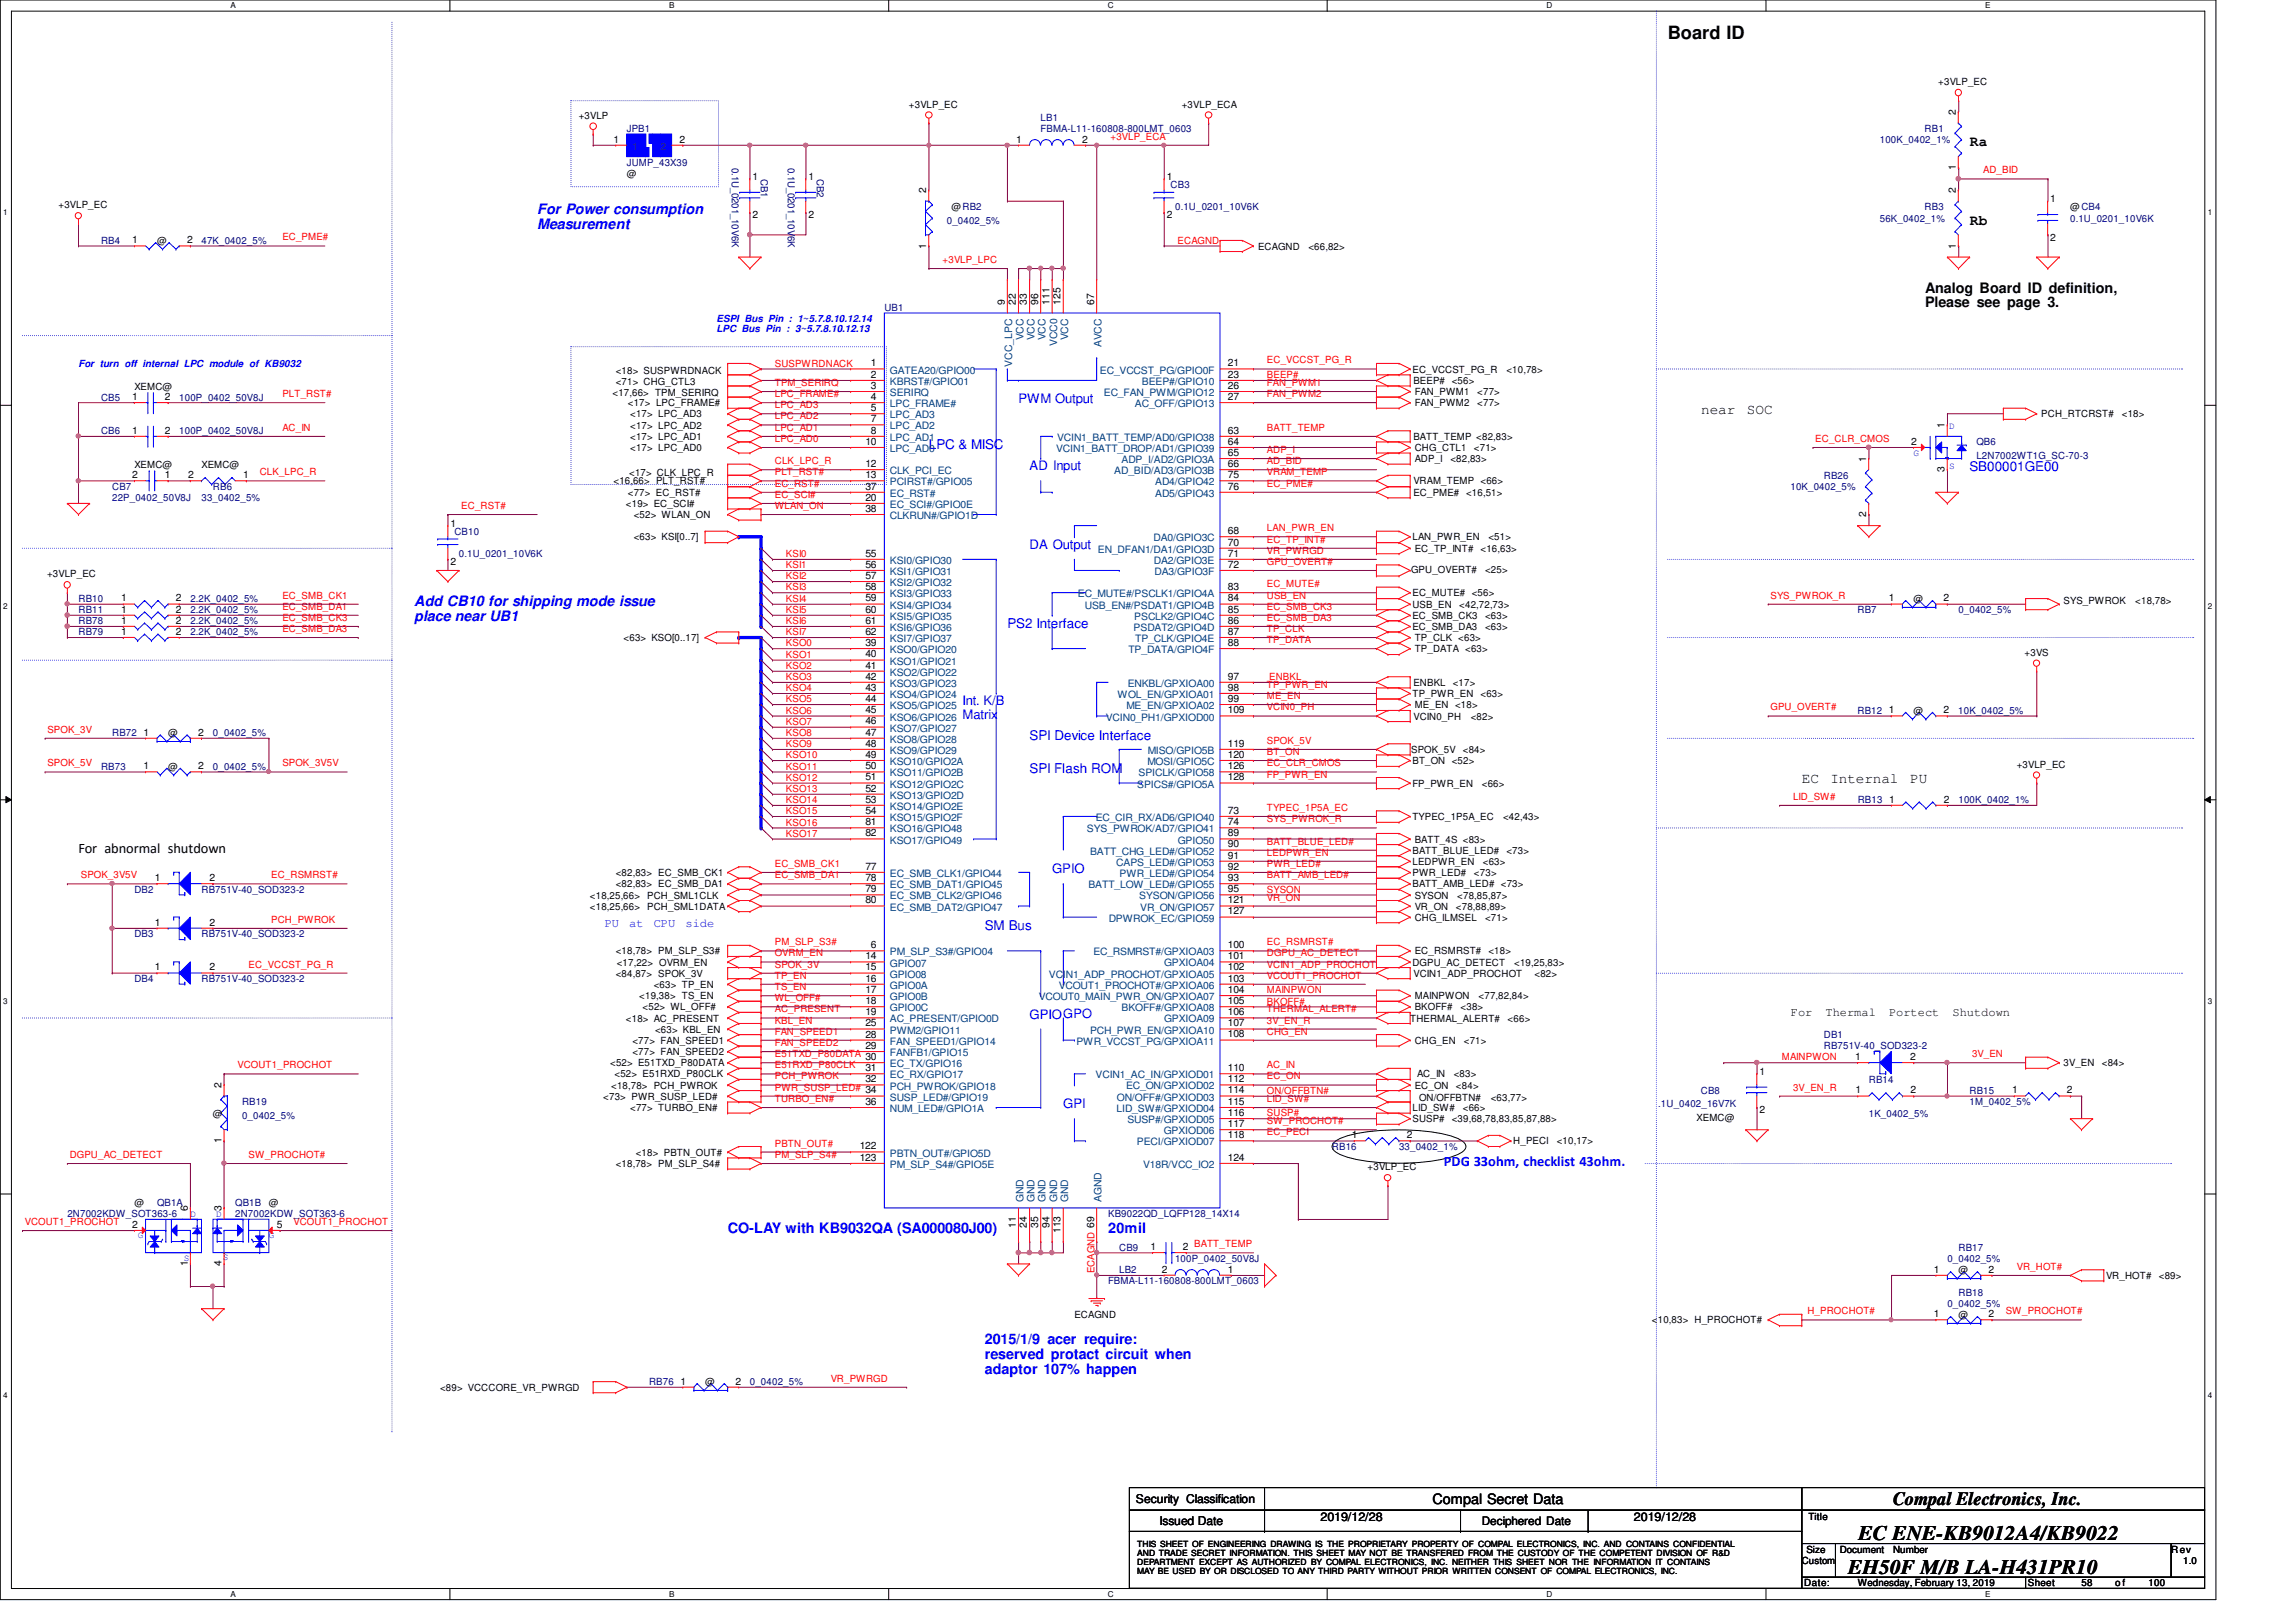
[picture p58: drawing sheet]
<svg xmlns="http://www.w3.org/2000/svg" width="297mm" height="210mm" viewBox="0 0 297 210" stroke-linecap="round" stroke-linejoin="round" font-family="sans-serif">
<defs><g id="words">
<g font-size="2.7">
<text x="239" y="203.7">EH50F M/B LA-H431PR10</text>
<text x="240.3" y="199.3">EC ENE-KB9012A4/KB9022</text>
</g>
<text font-size="2.5" x="244.8" y="194.7">Compal Electronics, Inc.</text>
<text font-size="2.4" x="215.8" y="5.1">Board ID</text>
<g font-size="1.9">
<text x="254.8" y="18.9">Ra</text>
<text x="254.8" y="29.1">Rb</text>
<text x="249" y="37.9">Analog Board ID definition,</text>
<text x="249" y="39.8">Please see page 3.</text>
<text x="220.1" y="53.6">near</text>
<text x="226" y="53.6">SOC</text>
<text x="233.1" y="101.4">EC</text>
<text x="236.8" y="101.4">Internal</text>
<text x="247.1" y="101.4">PU</text>
<text x="10.2" y="110.4">For abnormal shutdown</text>
<text x="185.3" y="194.7">Compal Secret Data</text>
</g>
<g font-size="1.9" fill="#00f">
<text x="69.5" y="27.7">For Power consumption</text>
<text x="69.5" y="29.6">Measurement</text>
<text x="53.6" y="78.4">Add CB10 for shipping mode issue</text>
<text x="53.6" y="80.3">place near UB1</text>
<text x="186.8" y="150.9">PDG 33ohm, checklist 43ohm.</text>
<text x="94.1" y="159.5">CO-LAY with KB9032QA (SA000080J00)</text>
<text x="143.4" y="159.5">20mil</text>
<text x="127.4" y="174">2015/1/9 acer require:</text>
<text x="127.4" y="175.9">reserved protact circuit when</text>
<text x="127.4" y="177.8">adaptor 107% happen</text>
</g>
<g font-size="1.7" fill="#00f">
<text x="131.8" y="52.2">PWM Output</text>
<text x="120.2" y="58.1">LPC &amp; MISC</text>
<text x="133.2" y="60.9">AD Input</text>
<text x="254.8" y="60.9">SB00001GE00</text>
<text x="133.2" y="71">DA Output</text>
<text x="130.3" y="81.2">PS2 Interface</text>
<text x="124.5" y="91.3">Int. K/B</text>
<text x="124.5" y="93">Matrix</text>
<text x="133.2" y="95.7">SPI Device Interface</text>
<text x="133.2" y="100">SPI Flash ROM</text>
<text x="136.1" y="113">GPIO</text>
<text x="127.4" y="120.3">SM Bus</text>
<text x="133.2" y="131.8">GPIO</text>
<text x="137.6" y="131.8">GPO</text>
<text x="137.6" y="143.4">GPI</text>
</g>
<g font-size="1.6" fill="#00f">
<text x="78.2" y="119.9">PU</text>
<text x="81.4" y="119.9">at</text>
<text x="84.6" y="119.9">CPU</text>
<text x="88.7" y="119.9">side</text>
</g>
<g font-size="1.6">
<text x="231.7" y="131.5">For</text>
<text x="236.2" y="131.5">Thermal</text>
<text x="244.4" y="131.5">Portect</text>
<text x="252.6" y="131.5">Shutdown</text>
<text x="147" y="194.5">Security Classification</text>
<text x="150" y="197.3">Issued Date</text>
<text x="170.8" y="196.9">2019/12/28</text>
<text x="211.4" y="196.9">2019/12/28</text>
</g>
<text font-size="1.5" x="191.7" y="197.4">Deciphered Date</text>
<g font-size="1.3">
<text x="250.8" y="11">+3VLP_EC</text>
<text x="74.9" y="15.4">+3VLP</text>
<text x="117.6" y="13.9">+3VLP_EC</text>
<text x="152.9" y="13.9">+3VLP_ECA</text>
<text x="253" y="14.9" transform="rotate(-90 253 14.9)">2</text>
<text x="79.4" y="18.5">1</text>
<text x="81.1" y="22.9">@</text>
<text x="87.9" y="18.5">2</text>
<text x="97.3" y="23.3">1</text>
<text x="104.6" y="23.3">1</text>
<text x="131.5" y="18.5">1</text>
<text x="140" y="18.5">2</text>
<text x="150.9" y="23.3">1</text>
<text x="253" y="22.1" transform="rotate(-90 253 22.1)">1</text>
<text x="7.6" y="27">+3VLP_EC</text>
<text x="97.3" y="28.2">2</text>
<text x="104.6" y="28.2">2</text>
<text x="119.8" y="25" transform="rotate(-90 119.8 25)">2</text>
<text x="123.1" y="27.2">@RB2</text>
<text x="150.9" y="28.2">2</text>
<text x="253" y="25" transform="rotate(-90 253 25)">2</text>
<text x="265.2" y="26.2">1</text>
<text x="267.8" y="27.2">@CB4</text>
<text x="17.1" y="31.5">1</text>
<text x="20.3" y="31.6">@</text>
<text x="24.2" y="31.5">2</text>
<text x="119.8" y="32.2" transform="rotate(-90 119.8 32.2)">1</text>
<text x="162.8" y="32.3">ECAGND</text>
<text x="169.3" y="32.3">&lt;66,82&gt;</text>
<text x="253" y="32.2" transform="rotate(-90 253 32.2)">1</text>
<text x="265.2" y="31.2">2</text>
<text x="130" y="39.5" transform="rotate(-90 130 39.5)">9</text>
<text x="131.4" y="39.5" transform="rotate(-90 131.4 39.5)">22</text>
<text x="132.9" y="39.5" transform="rotate(-90 132.9 39.5)">33</text>
<text x="134.3" y="39.5" transform="rotate(-90 134.3 39.5)">96</text>
<text x="135.8" y="39.5" transform="rotate(-90 135.8 39.5)">111</text>
<text x="137.2" y="39.5" transform="rotate(-90 137.2 39.5)">125</text>
<text x="141.5" y="39.5" transform="rotate(-90 141.5 39.5)">67</text>
<text x="112.7" y="47.4">1</text>
<text x="158.9" y="47.4">21</text>
<text x="17.1" y="51.8">1</text>
<text x="17.4" y="50.4">XEMC@</text>
<text x="21.3" y="51.8">2</text>
<text x="79.2" y="51.3">&lt;17,66&gt; TPM_SERIRQ</text>
<text x="79.7" y="49.8">&lt;71&gt; CHG_CTL3</text>
<text x="79.7" y="48.4">&lt;18&gt; SUSPWRDNACK</text>
<text x="81.2" y="52.6">&lt;17&gt; LPC_FRAME#</text>
<text x="112.7" y="53.2">5</text>
<text x="112.7" y="51.8">4</text>
<text x="112.7" y="50.3">3</text>
<text x="112.7" y="48.9">2</text>
<text x="158.9" y="51.8">27</text>
<text x="158.9" y="50.3">26</text>
<text x="158.9" y="48.9">23</text>
<text x="182.7" y="48.2">EC_VCCST_PG_R</text>
<text x="182.9" y="49.7">BEEP# &lt;56&gt;</text>
<text x="183" y="51.1">FAN_PWM1</text>
<text x="183" y="52.6">FAN_PWM2</text>
<text x="191.1" y="51.1">&lt;77&gt;</text>
<text x="191.1" y="52.6">&lt;77&gt;</text>
<text x="194.9" y="48.2">&lt;10,78&gt;</text>
<text x="17.1" y="56.1">1</text>
<text x="21.3" y="56.1">2</text>
<text x="81.5" y="56.9">&lt;17&gt; LPC_AD1</text>
<text x="81.5" y="54">&lt;17&gt; LPC_AD3</text>
<text x="81.5" y="58.4">&lt;17&gt; LPC_AD0</text>
<text x="81.5" y="55.5">&lt;17&gt; LPC_AD2</text>
<text x="112" y="57.6">10</text>
<text x="112.7" y="56.1">8</text>
<text x="112.7" y="54.6">7</text>
<text x="158.8" y="59">65</text>
<text x="158.8" y="57.6">64</text>
<text x="158.8" y="56.1">63</text>
<text x="182.9" y="56.9">BATT_TEMP &lt;82,83&gt;</text>
<text x="183" y="58.4">CHG_CTL1</text>
<text x="183" y="59.8">ADP_I</text>
<text x="187.6" y="59.8">&lt;82,83&gt;</text>
<text x="190.7" y="58.4">&lt;71&gt;</text>
<text x="241.4" y="59.8" transform="rotate(-90 241.4 59.8)">1</text>
<text x="247.3" y="57.6">2</text>
<text x="251.6" y="55.4" transform="rotate(-90 251.6 55.4)">1</text>
<text x="264.1" y="54">PCH_RTCRST#</text>
<text x="274.5" y="54">&lt;18&gt;</text>
<text x="17.1" y="61.9">2</text>
<text x="17.4" y="60.5">XEMC@</text>
<text x="21.3" y="61.9">1</text>
<text x="24.3" y="61.9">2</text>
<text x="26.1" y="60.5">XEMC@</text>
<text x="31.4" y="61.9">1</text>
<text x="79.4" y="62.7">&lt;16,66&gt; PLT_RST#</text>
<text x="81" y="65.6">&lt;19&gt; EC_SCI#</text>
<text x="81.2" y="64.2">&lt;77&gt; EC_RST#</text>
<text x="81.4" y="61.5">&lt;17&gt; CLK_LPC_R</text>
<text x="112" y="63.4">37</text>
<text x="112" y="64.8">20</text>
<text x="112" y="61.9">13</text>
<text x="112" y="60.4">12</text>
<text x="158.8" y="63.4">76</text>
<text x="158.8" y="61.9">75</text>
<text x="158.8" y="60.4">66</text>
<text x="182.9" y="64.2">EC_PME# &lt;16,51&gt;</text>
<text x="182.9" y="62.7">VRAM_TEMP &lt;66&gt;</text>
<text x="251.6" y="61.1" transform="rotate(-90 251.6 61.1)">3</text>
<text x="58.3" y="68.1">1</text>
<text x="82" y="67">&lt;52&gt; WLAN_ON</text>
<text x="82" y="69.9">&lt;63&gt; KSI[0..7]</text>
<text x="112" y="66.2">38</text>
<text x="158.8" y="70.6">70</text>
<text x="158.8" y="69.1">68</text>
<text x="182.7" y="69.9">LAN_PWR_EN</text>
<text x="183" y="71.4">EC_TP_INT#</text>
<text x="191.5" y="71.4">&lt;16,63&gt;</text>
<text x="192.6" y="69.9">&lt;51&gt;</text>
<text x="241.4" y="66.9" transform="rotate(-90 241.4 66.9)">2</text>
<text x="6.1" y="74.7">+3VLP_EC</text>
<text x="15.7" y="77.8">1</text>
<text x="22.8" y="77.8">2</text>
<text x="58.3" y="73.1">2</text>
<text x="112" y="77.8">59</text>
<text x="112" y="76.4">58</text>
<text x="112" y="74.9">57</text>
<text x="112" y="73.5">56</text>
<text x="112" y="72">55</text>
<text x="158.8" y="77.8">84</text>
<text x="158.8" y="76.4">83</text>
<text x="158.8" y="73.5">72</text>
<text x="158.8" y="72">71</text>
<text x="182.6" y="74.1">GPU_OVERT#</text>
<text x="182.7" y="77.2">EC_MUTE# &lt;56&gt;</text>
<text x="192.1" y="74.1">&lt;25&gt;</text>
<text x="244.4" y="77.8">1</text>
<text x="247.6" y="77.9">@</text>
<text x="251.4" y="77.8">2</text>
<text x="15.7" y="82.2">1</text>
<text x="15.7" y="80.7">1</text>
<text x="15.7" y="79.3">1</text>
<text x="22.8" y="82.2">2</text>
<text x="22.8" y="80.7">2</text>
<text x="22.8" y="79.3">2</text>
<text x="80.7" y="83">&lt;63&gt; KSO[0..17]</text>
<text x="112" y="82.2">62</text>
<text x="112" y="80.7">61</text>
<text x="112" y="79.3">60</text>
<text x="112" y="83.6">39</text>
<text x="158.8" y="83.6">88</text>
<text x="158.8" y="82.2">87</text>
<text x="158.8" y="80.7">86</text>
<text x="158.8" y="79.3">85</text>
<text x="182.7" y="80.1">EC_SMB_CK3</text>
<text x="182.7" y="81.5">EC_SMB_DA3</text>
<text x="182.7" y="78.6">USB_EN</text>
<text x="183" y="83">TP_CLK &lt;63&gt;</text>
<text x="188.8" y="78.6">&lt;42,72,73&gt;</text>
<text x="192.1" y="80.1">&lt;63&gt;</text>
<text x="192.1" y="81.5">&lt;63&gt;</text>
<text x="267" y="78.2">SYS_PWROK</text>
<text x="276.2" y="78.2">&lt;18,78&gt;</text>
<text x="112" y="89.4">43</text>
<text x="112" y="88">42</text>
<text x="112" y="86.5">41</text>
<text x="112" y="85.1">40</text>
<text x="158.8" y="89.4">98</text>
<text x="158.8" y="88">97</text>
<text x="182.9" y="88.8">ENBKL</text>
<text x="183" y="84.4">TP_DATA &lt;63&gt;</text>
<text x="187.9" y="88.8">&lt;17&gt;</text>
<text x="261.9" y="84.9">+3VS</text>
<text x="18.6" y="95.2">1</text>
<text x="21.8" y="95.3">@</text>
<text x="25.6" y="95.2">2</text>
<text x="112" y="95.2">47</text>
<text x="112" y="93.8">46</text>
<text x="112" y="92.3">45</text>
<text x="112" y="90.8">44</text>
<text x="158.8" y="92.3">109</text>
<text x="158.8" y="90.8">99</text>
<text x="182.7" y="90.2">TP_PWR_EN</text>
<text x="182.9" y="93.1">VCIN0_PH</text>
<text x="183" y="91.6">ME_EN &lt;18&gt;</text>
<text x="190.3" y="93.1">&lt;82&gt;</text>
<text x="191.5" y="90.2">&lt;63&gt;</text>
<text x="244.4" y="92.3">1</text>
<text x="247.6" y="92.4">@</text>
<text x="251.4" y="92.3">2</text>
<text x="18.6" y="99.5">1</text>
<text x="21.8" y="99.6">@</text>
<text x="25.6" y="99.5">2</text>
<text x="112" y="101">51</text>
<text x="112" y="99.6">50</text>
<text x="112" y="98.1">49</text>
<text x="112" y="96.6">48</text>
<text x="158.8" y="101">128</text>
<text x="158.8" y="99.6">126</text>
<text x="158.8" y="98.1">120</text>
<text x="158.8" y="96.6">119</text>
<text x="182.6" y="97.4">SPOK_5V</text>
<text x="182.7" y="101.8">FP_PWR_EN</text>
<text x="182.7" y="98.9">BT_ON &lt;52&gt;</text>
<text x="189.3" y="97.4">&lt;84&gt;</text>
<text x="191.7" y="101.8">&lt;66&gt;</text>
<text x="260.9" y="99.3">+3VLP_EC</text>
<text x="112" y="106.8">81</text>
<text x="112" y="105.3">54</text>
<text x="112" y="103.9">53</text>
<text x="112" y="102.4">52</text>
<text x="158.8" y="106.8">74</text>
<text x="158.8" y="105.3">73</text>
<text x="182.7" y="106.1">TYPEC_1P5A_EC</text>
<text x="194.5" y="106.1">&lt;42,43&gt;</text>
<text x="244.4" y="103.9">1</text>
<text x="251.5" y="103.9">2</text>
<text x="79.7" y="113.4">&lt;82,83&gt; EC_SMB_CK1</text>
<text x="112" y="108.2">82</text>
<text x="112" y="112.5">77</text>
<text x="158.8" y="112.5">92</text>
<text x="158.8" y="111.1">91</text>
<text x="158.8" y="109.7">90</text>
<text x="158.8" y="108.2">89</text>
<text x="182.7" y="111.9">LEDPWR_EN</text>
<text x="182.7" y="113.4">PWR_LED#</text>
<text x="182.7" y="110.5">BATT_BLUE_LED#</text>
<text x="183" y="109">BATT_4S &lt;83&gt;</text>
<text x="190.7" y="113.4">&lt;73&gt;</text>
<text x="191.8" y="111.9">&lt;63&gt;</text>
<text x="194.9" y="110.5">&lt;73&gt;</text>
<text x="20" y="114">1</text>
<text x="20" y="119.8">1</text>
<text x="27.1" y="114">2</text>
<text x="27.1" y="119.8">2</text>
<text x="76.3" y="116.3">&lt;18,25,66&gt;</text>
<text x="76.3" y="117.7">&lt;18,25,66&gt;</text>
<text x="79.7" y="114.8">&lt;82,83&gt; EC_SMB_DA1</text>
<text x="83.7" y="116.3">PCH_SML1CLK</text>
<text x="83.7" y="117.7">PCH_SML1DATA</text>
<text x="112" y="116.9">80</text>
<text x="112" y="115.5">79</text>
<text x="112" y="114">78</text>
<text x="158.8" y="118.3">127</text>
<text x="158.8" y="116.9">121</text>
<text x="158.8" y="115.5">95</text>
<text x="158.8" y="114">93</text>
<text x="182.7" y="114.8">BATT_AMB_LED# &lt;73&gt;</text>
<text x="183" y="119.2">CHG_ILMSEL</text>
<text x="183" y="117.7">VR_ON</text>
<text x="183" y="116.3">SYSON</text>
<text x="188.4" y="117.7">&lt;78,88,89&gt;</text>
<text x="188.5" y="116.3">&lt;78,85,87&gt;</text>
<text x="192.1" y="119.2">&lt;71&gt;</text>
<text x="20" y="125.6">1</text>
<text x="27.1" y="125.6">2</text>
<text x="79.7" y="123.5">&lt;18,78&gt; PM_SLP_S3#</text>
<text x="79.8" y="125">&lt;17,22&gt; OVRM_EN</text>
<text x="112" y="125.6">15</text>
<text x="112" y="124.1">14</text>
<text x="112.7" y="122.7">6</text>
<text x="158.8" y="125.6">102</text>
<text x="158.8" y="124.1">101</text>
<text x="158.8" y="122.7">100</text>
<text x="182.7" y="125">DGPU_AC_DETECT</text>
<text x="183" y="123.5">EC_RSMRST#</text>
<text x="192.6" y="123.5">&lt;18&gt;</text>
<text x="195.9" y="125">&lt;19,25,83&gt;</text>
<text x="79.7" y="126.4">&lt;84,87&gt; SPOK_3V</text>
<text x="82.7" y="129.3">&lt;19,38&gt; TS_EN</text>
<text x="83.1" y="130.8">&lt;52&gt; WL_OFF#</text>
<text x="84.6" y="127.8">&lt;63&gt; TP_EN</text>
<text x="112" y="131.4">19</text>
<text x="112" y="129.9">18</text>
<text x="112" y="128.5">17</text>
<text x="112" y="127">16</text>
<text x="158.8" y="131.4">106</text>
<text x="158.8" y="129.9">105</text>
<text x="158.8" y="128.5">104</text>
<text x="158.8" y="127">103</text>
<text x="182.9" y="126.4">VCIN1_ADP_PROCHOT</text>
<text x="183" y="129.3">MAINPWON</text>
<text x="183" y="130.8">BKOFF#</text>
<text x="189" y="130.8">&lt;38&gt;</text>
<text x="191.3" y="129.3">&lt;77,82,84&gt;</text>
<text x="198.5" y="126.4">&lt;82&gt;</text>
<text x="78.9" y="138">&lt;52&gt; E51TXD_P80DATA</text>
<text x="81" y="132.2">&lt;18&gt; AC_PRESENT</text>
<text x="81.8" y="136.6">&lt;77&gt; FAN_SPEED2</text>
<text x="81.8" y="135.1">&lt;77&gt; FAN_SPEED1</text>
<text x="84.7" y="133.6">&lt;63&gt; KBL_EN</text>
<text x="112" y="137.2">30</text>
<text x="112" y="135.7">29</text>
<text x="112" y="134.3">28</text>
<text x="112" y="132.8">25</text>
<text x="158.8" y="134.3">108</text>
<text x="158.8" y="132.8">107</text>
<text x="182.4" y="132.2">THERMAL_ALERT#</text>
<text x="183" y="135.1">CHG_EN</text>
<text x="189.4" y="135.1">&lt;71&gt;</text>
<text x="195" y="132.2">&lt;66&gt;</text>
<text x="240" y="137.2">1</text>
<text x="247.1" y="137.2">2</text>
<text x="267" y="138">3V_EN</text>
<text x="271.9" y="138">&lt;84&gt;</text>
<text x="28.7" y="140.8" transform="rotate(-90 28.7 140.8)">2</text>
<text x="78.1" y="142.3">&lt;73&gt; PWR_SUSP_LED#</text>
<text x="79.1" y="140.9">&lt;18,78&gt; PCH_PWROK</text>
<text x="79.5" y="139.4">&lt;52&gt; E51RXD_P80CLK</text>
<text x="81.5" y="143.8">&lt;77&gt; TURBO_EN#</text>
<text x="112" y="143">36</text>
<text x="112" y="141.5">34</text>
<text x="112" y="140.1">32</text>
<text x="112" y="138.6">31</text>
<text x="158.8" y="143">115</text>
<text x="158.8" y="141.5">114</text>
<text x="158.8" y="140.1">112</text>
<text x="158.8" y="138.6">110</text>
<text x="182.7" y="143.8">LID_SW#</text>
<text x="183" y="140.9">EC_ON</text>
<text x="183.3" y="139.4">AC_IN</text>
<text x="183.6" y="142.5">ON/OFFBTN#</text>
<text x="188.1" y="139.4">&lt;83&gt;</text>
<text x="188.4" y="140.9">&lt;84&gt;</text>
<text x="189.3" y="143.8">&lt;66&gt;</text>
<text x="192.9" y="142.5">&lt;63,77&gt;</text>
<text x="227.6" y="139.1">1</text>
<text x="240" y="141.5">1</text>
<text x="247.2" y="141.5">2</text>
<text x="260.3" y="141.5">1</text>
<text x="267.4" y="141.5">2</text>
<text x="27.5" y="144.5">@</text>
<text x="28.7" y="148" transform="rotate(-90 28.7 148)">1</text>
<text x="82.2" y="149.6">&lt;18&gt; PBTN_OUT#</text>
<text x="111.2" y="148.7">122</text>
<text x="158.8" y="147.3">118</text>
<text x="158.8" y="145.9">117</text>
<text x="158.8" y="144.4">116</text>
<text x="174.9" y="147.3">1</text>
<text x="182" y="147.3">2</text>
<text x="182.7" y="145.2">SUSP#</text>
<text x="187.8" y="145.2">&lt;39,68,78,83,85,87,88&gt;</text>
<text x="195.8" y="148">H_PECI</text>
<text x="201.4" y="148">&lt;10,17&gt;</text>
<text x="219.5" y="145">XEMC@</text>
<text x="227.6" y="144">2</text>
<text x="79.7" y="151">&lt;18,78&gt; PM_SLP_S4#</text>
<text x="111.2" y="150.2">123</text>
<text x="158.8" y="150.2">124</text>
<text x="176.9" y="151.5">+3VLP_EC</text>
<text x="17.1" y="158.9">2</text>
<text x="17.4" y="156.1">@</text>
<text x="24.3" y="156.8" transform="rotate(-90 24.3 156.8)">6</text>
<text x="28.7" y="156.8" transform="rotate(-90 28.7 156.8)">3</text>
<text x="34.8" y="156">@</text>
<text x="35.8" y="158.9">5</text>
<text x="131.4" y="158.9" transform="rotate(-90 131.4 158.9)">11</text>
<text x="132.9" y="158.9" transform="rotate(-90 132.9 158.9)">24</text>
<text x="134.3" y="158.9" transform="rotate(-90 134.3 158.9)">35</text>
<text x="135.8" y="158.9" transform="rotate(-90 135.8 158.9)">94</text>
<text x="137.2" y="159.6" transform="rotate(-90 137.2 159.6)">113</text>
<text x="148.9" y="161.8">1</text>
<text x="153" y="161.8">2</text>
<text x="24.3" y="163.9" transform="rotate(-90 24.3 163.9)">1</text>
<text x="28.7" y="163.9" transform="rotate(-90 28.7 163.9)">4</text>
<text x="150.3" y="164.7">2</text>
<text x="158.8" y="164.7">1</text>
<text x="250.2" y="164.7">1</text>
<text x="253.4" y="164.7">@</text>
<text x="257.3" y="164.7">2</text>
<text x="272.5" y="165.5">VR_HOT#</text>
<text x="279.3" y="165.5">&lt;89&gt;</text>
<text x="139" y="170.5">ECAGND</text>
<text x="213.7" y="171.3">&lt;10,83&gt; H_PROCHOT#</text>
<text x="250.2" y="170.5">1</text>
<text x="253.4" y="170.5">@</text>
<text x="257.3" y="170.5">2</text>
<text x="56.9" y="180">&lt;89&gt; VCCCORE_VR_PWRGD</text>
<text x="88" y="179.2">1</text>
<text x="91.2" y="179.2">@</text>
<text x="95.2" y="179.2">2</text>
<text x="234" y="196.7">Title</text>
<text x="233.1" y="202.4">Custom</text>
<text x="233.7" y="200.9">Size</text>
<text x="238" y="200.9">Document</text>
<text x="244.9" y="200.9">Number</text>
<text x="280.9" y="200.9">Rev</text>
<text x="282.5" y="202.4">1.0</text>
<text x="233.4" y="205.3">Date:</text>
<text x="240.3" y="205.3">Wednesday, February 13, 2019</text>
<text x="262.3" y="205.3">Sheet</text>
<text x="269.3" y="205.3">58</text>
<text x="273.7" y="205.3">o f</text>
<text x="278" y="205.3">100</text>
</g>
<g font-size="1.3" fill="#000080">
<text x="81.1" y="17.1">JPB1</text>
<text x="134.6" y="15.7">LB1</text>
<text x="134.6" y="17.1">FBMA-L11-160808-800LMT_0603</text>
<text x="249" y="17.1">RB1</text>
<text x="81.1" y="21.5">JUMP_43X39</text>
<text x="94.7" y="21.7" transform="rotate(90 94.7 21.7)">0.1U_0201_10V6K</text>
<text x="98.4" y="23.2" transform="rotate(90 98.4 23.2)">CB1</text>
<text x="101.9" y="21.7" transform="rotate(90 101.9 21.7)">0.1U_0201_10V6K</text>
<text x="105.7" y="23.2" transform="rotate(90 105.7 23.2)">CB2</text>
<text x="243.2" y="18.5">100K_0402_1%</text>
<text x="122.5" y="29">0_0402_5%</text>
<text x="151.4" y="24.3">CB3</text>
<text x="152" y="27.2">0.1U_0201_10V6K</text>
<text x="243.2" y="28.7">56K_0402_1%</text>
<text x="249" y="27.2">RB3</text>
<text x="267.8" y="28.7">0.1U_0201_10V6K</text>
<text x="13.1" y="31.6">RB4</text>
<text x="26.1" y="31.6">47K_0402_5%</text>
<text x="114.4" y="40.3">UB1</text>
<text x="13.1" y="51.8">CB5</text>
<text x="23.2" y="51.8">100P_0402_50V8J</text>
<text x="13.1" y="56.2">CB6</text>
<text x="23.2" y="56.2">100P_0402_50V8J</text>
<text x="255.7" y="57.6">QB6</text>
<text x="255.7" y="59.4">L2N7002WT1G_SC-70-3</text>
<text x="14.5" y="63.4">CB7</text>
<text x="14.5" y="64.9">22P_0402_50V8J</text>
<text x="26.1" y="64.9">33_0402_5%</text>
<text x="27.6" y="63.4">RB6</text>
<text x="231.6" y="63.4">10K_0402_5%</text>
<text x="236" y="62">RB26</text>
<text x="58.8" y="69.2">CB10</text>
<text x="10.2" y="77.9">RB10</text>
<text x="24.6" y="77.9">2.2K_0402_5%</text>
<text x="59.4" y="72.1">0.1U_0201_10V6K</text>
<text x="10.2" y="82.2">RB79</text>
<text x="10.2" y="80.8">RB78</text>
<text x="10.2" y="79.4">RB11</text>
<text x="24.6" y="82.2">2.2K_0402_5%</text>
<text x="24.6" y="80.8">2.2K_0402_5%</text>
<text x="24.6" y="79.4">2.2K_0402_5%</text>
<text x="240.3" y="79.4">RB7</text>
<text x="253.4" y="79.4">0_0402_5%</text>
<text x="14.5" y="95.3">RB72</text>
<text x="27.6" y="95.3">0_0402_5%</text>
<text x="240.3" y="92.4">RB12</text>
<text x="253.4" y="92.4">10K_0402_5%</text>
<text x="13.1" y="99.6">RB73</text>
<text x="27.6" y="99.6">0_0402_5%</text>
<text x="240.3" y="104">RB13</text>
<text x="253.4" y="104">100K_0402_1%</text>
<text x="17.4" y="115.5">DB2</text>
<text x="26.1" y="115.5">RB751V-40_SOD323-2</text>
<text x="17.4" y="121.3">DB3</text>
<text x="26.1" y="121.3">RB751V-40_SOD323-2</text>
<text x="17.4" y="127.1">DB4</text>
<text x="26.1" y="127.1">RB751V-40_SOD323-2</text>
<text x="236" y="134.3">DB1</text>
<text x="236" y="135.8">RB751V-40_SOD323-2</text>
<text x="31.3" y="143">RB19</text>
<text x="214.5" y="143.3">.1U_0402_16V7K</text>
<text x="220" y="141.6">CB8</text>
<text x="241.8" y="140.1">RB14</text>
<text x="254.8" y="141.6">RB15</text>
<text x="254.8" y="143">1M_0402_5%</text>
<text x="31.3" y="144.7">0_0402_5%</text>
<text x="172.3" y="148.8">RB16</text>
<text x="181" y="148.8">33_0402_1%</text>
<text x="241.8" y="144.5">1K_0402_5%</text>
<text x="8.7" y="157.5">2N7002KDW_SOT363-6</text>
<text x="20.3" y="156.1">QB1A</text>
<text x="30.4" y="156">QB1B</text>
<text x="30.4" y="157.5">2N7002KDW_SOT363-6</text>
<text x="143.4" y="157.5">KB9022QD_LQFP128_14X14</text>
<text x="144.8" y="161.8">CB9</text>
<text x="253.4" y="161.9">RB17</text>
<text x="143.4" y="166.2">FBMA-L11-160808-800LMT_0603</text>
<text x="144.8" y="164.7">LB2</text>
<text x="152" y="163.3">100P_0402_50V8J</text>
<text x="251.9" y="163.3">0_0402_5%</text>
<text x="253.4" y="167.7">RB18</text>
<text x="251.9" y="169.1">0_0402_5%</text>
<text x="84" y="179.2">RB76</text>
<text x="97" y="179.2">0_0402_5%</text>
</g>
<g font-size="1.3" fill="#004080">
<text x="81.8" y="19.4">1</text>
<text x="85.5" y="19.4">2</text>
<text x="131" y="47.4" transform="rotate(-90 131 47.4)">VCC_LPC</text>
<text x="132.4" y="44.1" transform="rotate(-90 132.4 44.1)">VCC</text>
<text x="133.8" y="44.1" transform="rotate(-90 133.8 44.1)">VCC</text>
<text x="135.3" y="44.1" transform="rotate(-90 135.3 44.1)">VCC</text>
<text x="136.8" y="44.8" transform="rotate(-90 136.8 44.8)">VCC0</text>
<text x="138.2" y="44.1" transform="rotate(-90 138.2 44.1)">VCC</text>
<text x="142.5" y="45" transform="rotate(-90 142.5 45)">AVCC</text>
<text x="115.1" y="52.7">LPC_FRAME#</text>
<text x="115.1" y="51.3">SERIRQ</text>
<text x="115.1" y="49.8">KBRST#/GPIO01</text>
<text x="115.1" y="48.3">GATEA20/GPIO00</text>
<text x="142.3" y="48.3">EC_VCCST_PG/GPIO0F</text>
<text x="142.8" y="51.3">EC_FAN_PWM/GPIO12</text>
<text x="146.8" y="52.7">AC_OFF/GPIO13</text>
<text x="147.7" y="49.8">BEEP#/GPIO10</text>
<text x="115.1" y="58.5">LPC_AD0</text>
<text x="115.1" y="57.1">LPC_AD1</text>
<text x="115.1" y="55.6">LPC_AD2</text>
<text x="115.1" y="54.1">LPC_AD3</text>
<text x="136.6" y="58.5">VCIN1_BATT_DROP/AD1/GPIO39</text>
<text x="136.8" y="57.1">VCIN1_BATT_TEMP/AD0/GPIO38</text>
<text x="145.1" y="59.9">ADP_I/AD2/GPIO3A</text>
<text x="115.1" y="64.3">EC_RST#</text>
<text x="115.1" y="65.7">EC_SCI#/GPIO0E</text>
<text x="115.1" y="62.8">PCIRST#/GPIO05</text>
<text x="115.1" y="61.4">CLK_PCI_EC</text>
<text x="144.2" y="61.4">AD_BID/AD3/GPIO3B</text>
<text x="149.5" y="64.3">AD5/GPIO43</text>
<text x="149.5" y="62.8">AD4/GPIO42</text>
<text x="115.1" y="67.2">CLKRUN#/GPIO1D</text>
<text x="142" y="71.5">EN_DFAN1/DA1/GPIO3D</text>
<text x="149.2" y="70.1">DA0/GPIO3C</text>
<text x="115.1" y="77.3">KSI3/GPIO33</text>
<text x="115.1" y="75.9">KSI2/GPIO32</text>
<text x="115.1" y="74.4">KSI1/GPIO31</text>
<text x="115.1" y="73">KSI0/GPIO30</text>
<text x="139.5" y="77.3">EC_MUTE#/PSCLK1/GPIO4A</text>
<text x="149.3" y="73">DA2/GPIO3E</text>
<text x="149.4" y="74.4">DA3/GPIO3F</text>
<text x="115.1" y="83.1">KSI7/GPIO37</text>
<text x="115.1" y="81.6">KSI6/GPIO36</text>
<text x="115.1" y="80.2">KSI5/GPIO35</text>
<text x="115.1" y="78.8">KSI4/GPIO34</text>
<text x="140.4" y="78.8">USB_EN#/PSDAT1/GPIO4B</text>
<text x="146.7" y="81.6">PSDAT2/GPIO4D</text>
<text x="146.7" y="80.2">PSCLK2/GPIO4C</text>
<text x="146.9" y="83.1">TP_CLK/GPIO4E</text>
<text x="115.1" y="88.9">KSO3/GPIO23</text>
<text x="115.1" y="87.4">KSO2/GPIO22</text>
<text x="115.1" y="86">KSO1/GPIO21</text>
<text x="115.1" y="84.5">KSO0/GPIO20</text>
<text x="145.9" y="88.9">ENKBL/GPXIOA00</text>
<text x="146" y="84.5">TP_DATA/GPIO4F</text>
<text x="115.1" y="94.7">KSO7/GPIO27</text>
<text x="115.1" y="93.2">KSO6/GPIO26</text>
<text x="115.1" y="91.8">KSO5/GPIO25</text>
<text x="115.1" y="90.3">KSO4/GPIO24</text>
<text x="143.1" y="93.2">VCIN0_PH1/GPXIOD00</text>
<text x="144.6" y="90.3">WOL_EN/GPXIOA01</text>
<text x="145.7" y="91.8">ME_EN/GPXIOA02</text>
<text x="115.1" y="101.9">KSO12/GPIO2C</text>
<text x="115.1" y="100.5">KSO11/GPIO2B</text>
<text x="115.1" y="99">KSO10/GPIO2A</text>
<text x="115.1" y="97.6">KSO9/GPIO29</text>
<text x="115.1" y="96.1">KSO8/GPIO28</text>
<text x="147.1" y="101.9">SPICS#/GPIO5A</text>
<text x="147.3" y="100.5">SPICLK/GPIO58</text>
<text x="148.4" y="99">MOSI/GPIO5C</text>
<text x="148.5" y="97.6">MISO/GPIO5B</text>
<text x="115.1" y="107.7">KSO16/GPIO48</text>
<text x="115.1" y="106.2">KSO15/GPIO2F</text>
<text x="115.1" y="104.8">KSO14/GPIO2E</text>
<text x="115.1" y="103.4">KSO13/GPIO2D</text>
<text x="140.6" y="107.7">SYS_PWROK/AD7/GPIO41</text>
<text x="141.7" y="106.2">EC_CIR_RX/AD6/GPIO40</text>
<text x="115.1" y="109.2">KSO17/GPIO49</text>
<text x="115.1" y="113.5">EC_SMB_CLK1/GPIO44</text>
<text x="141" y="110.6">BATT_CHG_LED#/GPIO52</text>
<text x="144.4" y="112">CAPS_LED#/GPIO53</text>
<text x="144.8" y="113.5">PWR_LED#/GPIO54</text>
<text x="152.4" y="109.2">GPIO50</text>
<text x="115.1" y="117.8">EC_SMB_DAT2/GPIO47</text>
<text x="115.1" y="116.4">EC_SMB_CLK2/GPIO46</text>
<text x="115.1" y="115">EC_SMB_DAT1/GPIO45</text>
<text x="140.8" y="115">BATT_LOW_LED#/GPIO55</text>
<text x="143.4" y="119.3">DPWROK_EC/GPIO59</text>
<text x="147.4" y="116.4">SYSON/GPIO56</text>
<text x="147.5" y="117.8">VR_ON/GPIO57</text>
<text x="115.1" y="125.1">GPIO07</text>
<text x="115.1" y="123.6">PM_SLP_S3#/GPIO04</text>
<text x="141.5" y="123.6">EC_RSMRST#/GPXIOA03</text>
<text x="150.6" y="125.1">GPXIOA04</text>
<text x="115.1" y="130.9">GPIO0C</text>
<text x="115.1" y="129.4">GPIO0B</text>
<text x="115.1" y="128">GPIO0A</text>
<text x="115.1" y="126.5">GPIO08</text>
<text x="134.4" y="129.4">VCOUT0_MAIN_PWR_ON/GPXIOA07</text>
<text x="135.7" y="126.5">VCIN1_ADP_PROCHOT/GPXIOA05</text>
<text x="137" y="128">VCOUT1_PROCHOT#/GPXIOA06</text>
<text x="145.1" y="130.9">BKOFF#/GPXIOA08</text>
<text x="115.1" y="136.7">FANFB1/GPIO15</text>
<text x="115.1" y="135.2">FAN_SPEED1/GPIO14</text>
<text x="115.1" y="133.8">PWM2/GPIO11</text>
<text x="115.1" y="132.3">AC_PRESENT/GPIO0D</text>
<text x="139.2" y="135.2">PWR_VCCST_PG/GPXIOA11</text>
<text x="141" y="133.8">PCH_PWR_EN/GPXIOA10</text>
<text x="150.6" y="132.3">GPXIOA09</text>
<text x="115.1" y="143.9">NUM_LED#/GPIO1A</text>
<text x="115.1" y="142.4">SUSP_LED#/GPIO19</text>
<text x="115.1" y="141">PCH_PWROK/GPIO18</text>
<text x="115.1" y="139.6">EC_RX/GPIO17</text>
<text x="115.1" y="138.1">EC_TX/GPIO16</text>
<text x="141.7" y="139.5">VCIN1_AC_IN/GPXIOD01</text>
<text x="144.5" y="143.9">LID_SW#/GPXIOD04</text>
<text x="144.5" y="142.4">ON/OFF#/GPXIOD03</text>
<text x="145.7" y="141">EC_ON/GPXIOD02</text>
<text x="115.1" y="149.7">PBTN_OUT#/GPIO5D</text>
<text x="145.9" y="145.3">SUSP#/GPXIOD05</text>
<text x="147.1" y="148.2">PECI/GPXIOD07</text>
<text x="150.6" y="146.8">GPXIOD06</text>
<text x="115.1" y="151.1">PM_SLP_S4#/GPIO5E</text>
<text x="132.4" y="155.6" transform="rotate(-90 132.4 155.6)">GND</text>
<text x="133.8" y="155.6" transform="rotate(-90 133.8 155.6)">GND</text>
<text x="135.3" y="155.6" transform="rotate(-90 135.3 155.6)">GND</text>
<text x="136.8" y="155.6" transform="rotate(-90 136.8 155.6)">GND</text>
<text x="138.2" y="155.6" transform="rotate(-90 138.2 155.6)">GND</text>
<text x="142.5" y="155.6" transform="rotate(-90 142.5 155.6)">AGND</text>
<text x="147.9" y="151.1">V18R/VCC_IO2</text>
</g>
<g font-size="1.3" fill="#f00">
<text x="143.7" y="18.1">+3VLP_ECA</text>
<text x="256.6" y="22.4">AD_BID</text>
<text x="36.5" y="31.1">EC_PME#</text>
<text x="122" y="34">+3VLP_LPC</text>
<text x="152.3" y="31.5">ECAGND</text>
<text x="100.2" y="47.5">SUSPWRDNACK</text>
<text x="163.9" y="47">EC_VCCST_PG_R</text>
<text x="36.5" y="51.4">PLT_RST#</text>
<text x="100.2" y="51.4">LPC_FRAME#</text>
<text x="100.2" y="52.8">LPC_AD3</text>
<text x="100.2" y="50">TPM_SERIRQ</text>
<text x="163.9" y="50">FAN_PWM1</text>
<text x="163.9" y="51.4">FAN_PWM2</text>
<text x="163.9" y="48.9">BEEP#</text>
<text x="36.5" y="55.8">AC_IN</text>
<text x="100.2" y="57.2">LPC_AD0</text>
<text x="100.2" y="54.3">LPC_AD2</text>
<text x="100.2" y="55.8">LPC_AD1</text>
<text x="163.9" y="58.6">ADP_I</text>
<text x="163.9" y="55.8">BATT_TEMP</text>
<text x="234.8" y="57.2">EC_CLR_CMOS</text>
<text x="33.6" y="61.5">CLK_LPC_R</text>
<text x="59.7" y="65.9">EC_RST#</text>
<text x="100.2" y="65.9">WLAN_ON</text>
<text x="100.2" y="64.4">EC_SCI#</text>
<text x="100.2" y="63">EC_RST#</text>
<text x="100.2" y="61.5">PLT_RST#</text>
<text x="100.2" y="60.1">CLK_LPC_R</text>
<text x="163.9" y="63">EC_PME#</text>
<text x="163.9" y="61.5">VRAM_TEMP</text>
<text x="163.9" y="60.1">AD_BID</text>
<text x="163.9" y="70.2">EC_TP_INT#</text>
<text x="163.9" y="71.7">VR_PWRGD</text>
<text x="163.9" y="68.7">LAN_PWR_EN</text>
<text x="36.5" y="77.5">EC_SMB_CK1</text>
<text x="101.7" y="75">KSI2</text>
<text x="101.7" y="77.9">KSI4</text>
<text x="101.7" y="72.1">KSI0</text>
<text x="101.7" y="76.4">KSI3</text>
<text x="101.7" y="73.5">KSI1</text>
<text x="163.9" y="73.1">GPU_OVERT#</text>
<text x="163.9" y="77.5">USB_EN</text>
<text x="163.9" y="76">EC_MUTE#</text>
<text x="229.1" y="77.5">SYS_PWROK_R</text>
<text x="36.5" y="81.8">EC_SMB_DA3</text>
<text x="36.5" y="80.3">EC_SMB_CK3</text>
<text x="36.5" y="78.9">EC_SMB_DA1</text>
<text x="101.7" y="79.3">KSI5</text>
<text x="101.7" y="80.8">KSI6</text>
<text x="101.7" y="83.6">KSO0</text>
<text x="101.7" y="82.2">KSI7</text>
<text x="163.9" y="80.3">EC_SMB_DA3</text>
<text x="163.9" y="78.9">EC_SMB_CK3</text>
<text x="163.9" y="83.2">TP_DATA</text>
<text x="163.9" y="81.8">TP_CLK</text>
<text x="101.7" y="88">KSO3</text>
<text x="101.7" y="86.6">KSO2</text>
<text x="101.7" y="85.1">KSO1</text>
<text x="101.7" y="89.4">KSO4</text>
<text x="163.9" y="89">TP_PWR_EN</text>
<text x="164.2" y="88">ENBKL</text>
<text x="6.1" y="94.8">SPOK_3V</text>
<text x="101.7" y="90.9">KSO5</text>
<text x="101.7" y="92.4">KSO6</text>
<text x="101.7" y="93.8">KSO7</text>
<text x="101.7" y="95.2">KSO8</text>
<text x="163.9" y="90.5">ME_EN</text>
<text x="163.9" y="91.9">VCIN0_PH</text>
<text x="229.1" y="91.9">GPU_OVERT#</text>
<text x="6.1" y="99.2">SPOK_5V</text>
<text x="36.5" y="99.2">SPOK_3V5V</text>
<text x="101.7" y="101">KSO12</text>
<text x="101.7" y="99.6">KSO11</text>
<text x="101.7" y="98.1">KSO10</text>
<text x="101.7" y="96.7">KSO9</text>
<text x="163.9" y="100.6">FP_PWR_EN</text>
<text x="163.9" y="96.3">SPOK_5V</text>
<text x="163.9" y="99.2">EC_CLR_CMOS</text>
<text x="163.9" y="97.7">BT_ON</text>
<text x="101.7" y="106.8">KSO16</text>
<text x="101.7" y="102.5">KSO13</text>
<text x="101.7" y="105.4">KSO15</text>
<text x="101.7" y="103.9">KSO14</text>
<text x="163.9" y="104.9">TYPEC_1P5A_EC</text>
<text x="163.9" y="106.4">SYS_PWROK_R</text>
<text x="232" y="103.5">LID_SW#</text>
<text x="10.5" y="113.7">SPOK_3V5V</text>
<text x="35.1" y="113.7">EC_RSMRST#</text>
<text x="100.2" y="113.7">EC_SMB_DA1</text>
<text x="100.2" y="112.2">EC_SMB_CK1</text>
<text x="101.7" y="108.3">KSO17</text>
<text x="163.9" y="110.7">LEDPWR_EN</text>
<text x="163.9" y="113.7">BATT_AMB_LED#</text>
<text x="163.9" y="112.2">PWR_LED#</text>
<text x="163.9" y="109.3">BATT_BLUE_LED#</text>
<text x="35.1" y="119.4">PCH_PWROK</text>
<text x="163.9" y="116.5">VR_ON</text>
<text x="163.9" y="115.5">SYSON</text>
<text x="32.2" y="125.2">EC_VCCST_PG_R</text>
<text x="100.2" y="123.8">OVRM_EN</text>
<text x="100.2" y="125.2">SPOK_3V</text>
<text x="100.2" y="122.3">PM_SLP_S3#</text>
<text x="163.9" y="123.8">DGPU_AC_DETECT</text>
<text x="163.9" y="125.2">VCIN1_ADP_PROCHOT</text>
<text x="163.9" y="122.3">EC_RSMRST#</text>
<text x="100.2" y="129.6">WL_OFF#</text>
<text x="100.2" y="128.1">TS_EN</text>
<text x="100.2" y="126.7">TP_EN</text>
<text x="100.2" y="131">AC_PRESENT</text>
<text x="163.9" y="131">THERMAL_ALERT#</text>
<text x="163.9" y="126.7">VCOUT1_PROCHOT</text>
<text x="163.9" y="128.6">MAINPWON</text>
<text x="163.9" y="130">BKOFF#</text>
<text x="100.2" y="132.5">KBL_EN</text>
<text x="100.2" y="135.4">FAN_SPEED2</text>
<text x="100.2" y="136.8">E51TXD_P80DATA</text>
<text x="100.2" y="133.9">FAN_SPEED1</text>
<text x="163.9" y="133.9">CHG_EN</text>
<text x="163.9" y="132.5">3V_EN_R</text>
<text x="230.5" y="137.2">MAINPWON</text>
<text x="255.1" y="136.8">3V_EN</text>
<text x="30.7" y="138.3">VCOUT1_PROCHOT</text>
<text x="100.2" y="142.6">TURBO_EN#</text>
<text x="100.2" y="141.1">PWR_SUSP_LED#</text>
<text x="100.2" y="139.7">PCH_PWROK</text>
<text x="100.2" y="138.3">E51RXD_P80CLK</text>
<text x="163.9" y="139.7">EC_ON</text>
<text x="163.9" y="141.6">ON/OFFBTN#</text>
<text x="163.9" y="138.3">AC_IN</text>
<text x="163.9" y="142.6">LID_SW#</text>
<text x="232" y="141.1">3V_EN_R</text>
<text x="9" y="149.9">DGPU_AC_DETECT</text>
<text x="32.2" y="149.9">SW_PROCHOT#</text>
<text x="100.2" y="149.9">PM_SLP_S4#</text>
<text x="100.2" y="148.4">PBTN_OUT#</text>
<text x="163.9" y="145.5">SW_PROCHOT#</text>
<text x="163.9" y="146.9">EC_PECI</text>
<text x="163.9" y="144.5">SUSP#</text>
<text x="3.2" y="158.5">VCOUT1_PROCHOT</text>
<text x="38" y="158.5">VCOUT1_PROCHOT</text>
<text x="154.5" y="161.4">BATT_TEMP</text>
<text x="141.6" y="164.8" transform="rotate(-90 141.6 164.8)">ECAGND 69</text>
<text x="260.9" y="164.3">VR_HOT#</text>
<text x="233.8" y="170.1">H_PROCHOT#</text>
<text x="259.5" y="170.1">SW_PROCHOT#</text>
<text x="107.5" y="178.8">VR_PWRGD</text>
</g>
<g font-size="1.3" fill="#00f">
<text x="92.7" y="41.7">ESPI Bus Pin : 1~5.7.8.10.12.14</text>
<text x="10.2" y="47.5">For turn off internal LPC module of KB9032</text>
<text x="92.7" y="43">LPC Bus Pin : 3~5.7.8.10.12.13</text>
</g>
<g font-size="1.2" fill="#00f">
<text x="247.6" y="59">G</text>
<text x="252.2" y="55.6">D</text>
<text x="252.2" y="60.7">S</text>
<text x="17.8" y="160.2">G</text>
<text x="24.6" y="157.5">D</text>
<text x="28" y="157.5">D</text>
<text x="34.8" y="160.2">G</text>
<text x="23.8" y="163.1">S</text>
<text x="28.8" y="163.1">S</text>
</g>
<g font-size="1.1">
<text x="29.8" y="1.1">A</text>
<text x="86.6" y="1.1">B</text>
<text x="143.3" y="1.1">C</text>
<text x="200.1" y="1.1">D</text>
<text x="256.8" y="1.1">E</text>
<text x=".4" y="27.8">1</text>
<text x="285.6" y="27.8">1</text>
<text x=".4" y="78.8">2</text>
<text x="285.6" y="78.8">2</text>
<text x=".4" y="129.9">3</text>
<text x="285.6" y="129.9">3</text>
<text x=".4" y="180.9">4</text>
<text x="285.6" y="180.9">4</text>
<text x="147.1" y="202.5">DEPARTMENT EXCEPT AS AUTHORIZED BY COMPAL ELECTRONICS, INC. NEITHER THIS SHEET NOR THE INFORMATION IT CONTAINS</text>
<text x="147.1" y="203.7">MAY BE USED BY OR DISCLOSED TO ANY THIRD PARTY WITHOUT PRIOR WRITTEN CONSENT OF COMPAL ELECTRONICS, INC.</text>
<text x="147.1" y="200.3">THIS SHEET OF ENGINEERING DRAWING IS THE PROPRIETARY PROPERTY OF COMPAL ELECTRONICS, INC. AND CONTAINS CONFIDENTIAL</text>
<text x="147.1" y="201.4">AND TRADE SECRET INFORMATION. THIS SHEET MAY NOT BE TRANSFERED FROM THE CUSTODY OF THE COMPETENT DIVISION OF R&amp;D</text>
<text x="29.8" y="206.6">A</text>
<text x="86.6" y="206.6">B</text>
<text x="143.3" y="206.6">C</text>
<text x="200.1" y="206.6">D</text>
<text x="256.8" y="206.6">E</text>
</g>
</g></defs>
<path d="M0 0h286.7v207h-286.7zM1.5 1.4h283.7v204.2h-283.7z" fill="none" stroke="#000" stroke-width=".13"/>
<g fill="#fff">
<path d="M29.8 .2h.7v1.1h-.7z"/>
<path d="M29.8 205.7h.7v1.2h-.7z"/>
</g>
<path d="M58.2 0v1.4M58.2 205.6v1.4" fill="none" stroke="#000" stroke-width=".13"/>
<g fill="#fff">
<path d="M86.6 .2h.6v1.1h-.6z"/>
<path d="M86.6 205.7h.6v1.2h-.6z"/>
</g>
<path d="M115 0v1.4M115 205.6v1.4" fill="none" stroke="#000" stroke-width=".13"/>
<g fill="#fff">
<path d="M143.3 .2h.8v1.1h-.8z"/>
<path d="M143.3 205.7h.8v1.2h-.8z"/>
</g>
<path d="M171.7 0v1.4M171.7 205.6v1.4" fill="none" stroke="#000" stroke-width=".13"/>
<g fill="#fff">
<path d="M200.1 .2h.7v1.1h-.7z"/>
<path d="M200.1 205.7h.7v1.2h-.7z"/>
</g>
<path d="M228.5 0v1.4M228.5 205.6v1.4" fill="none" stroke="#000" stroke-width=".13"/>
<g fill="#fff">
<path d="M256.8 .2h.7v1.1h-.7z"/>
<path d="M256.8 205.7h.7v1.2h-.7z"/>
<path d="M.4 26.9h.6v1.2h-.6z"/>
<path d="M285.6 26.9h.6v1.2h-.6z"/>
<path d="M.4 77.9h.6v1.2h-.6z"/>
<path d="M285.6 77.9h.6v1.2h-.6z"/>
</g>
<path d="M0 52.5h1.5M285.2 52.5h1.5" fill="none" stroke="#000" stroke-width=".13"/>
<g fill="#fff">
<path d="M.4 129h.6v1.1h-.6z"/>
<path d="M285.6 129h.6v1.1h-.6z"/>
</g>
<path d="M0 103.5h1.5M.8 103.1l.7 .4-.7 .4zM285.2 103.5l.8-.4v.8zM285.2 103.5h1.5" fill="none" stroke="#000" stroke-width=".13"/>
<path d="M.8 103.1l.7 .4-.7 .4zM285.2 103.5l.8-.4v.8z" fill="#000"/>
<g fill="#fff">
<path d="M.4 180h.6v1.1h-.6z"/>
<path d="M285.6 180h.6v1.1h-.6z"/>
</g>
<path d="M0 154.5h1.5M172.8 147.7a12.1 12.1 0 0 1 5.4-1.4 27.7 27.7 0 0 1 9.8 .8l1.2 .6 .3 .3 .1 .4-.1 .3a4.4 4.4 0 0 1-2.4 1.2 28.8 28.8 0 0 1-13.1-.3l-1.2-.5-.4-.4-.1-.3 .1-.4zM285.2 154.5h1.5" fill="none" stroke="#000" stroke-width=".13"/>
<g fill="none" stroke="#00f" stroke-width=".13" stroke-dasharray="0 .3">
<path d="M50.7 2.9v182.4M73.9 13h19.1v11.2h-19.1zM214.3 1.4v191.1M2.9 43.4h47.8M50.7 43.4h.1M73.9 44.9h40.8v17.8h-40.8zM214.3 47.8h68.1M282.4 47.8h.1M2.9 71h47.8M50.7 71h.1M215.8 72.4h68M283.8 72.4h.1"/>
<path d="M2.9 85.4h47.8M50.7 85.4h.1M215.8 82.5h68M215.8 95.5h68M283.8 82.5h.1M283.8 95.5h.1M214.3 107.1h68.1M282.4 107.1h.1M2.9 131.7h47.8M50.7 131.7h.1M214.3 125.9h68.1M282.4 125.9h.1"/>
<path d="M212.8 150.6h68.1M280.9 150.6h.1M50.7 185.3h.1M214.3 192.5h.1"/>
</g>
<g fill="none" stroke="#800040" stroke-width=".13">
<path d="M97 18.8h.1M97 18.8v4.4M140.5 18.8h.1M140.5 18.8h1.4M150.6 18.8h.1M150.6 18.8v4.4M253.4 13h.1M253.4 13v1.5M133.2 34.8h.1M133.2 34.8h1.5M253.4 31.8h.1M253.4 21.7h.1"/>
<path d="M253.4 21.7v1.5M253.4 31.8v1.5M265 30.4h.1M265 30.4v2.9M159.3 165.1h.1M159.3 165.1h4.3"/>
</g>
<circle cx="253.4" cy="23.1" r=".29" fill="#f0f"/>
<circle cx="253.4" cy="23.1" r=".29" fill="none" stroke="#f0f" stroke-width=".13"/>
<g fill="none" stroke="#800040" stroke-width=".13">
<path d="M97 30.4h.1M97 30.4v2.9M104.3 27.5h.1M104.3 27.5v2.9M133.2 34.8h.1M133.2 34.8v1.4M136.1 34.8h.1M136.1 34.8h1.5M137.6 34.8h.1M137.6 34.8v1.4M98.5 55h.1M98.5 55h11.6"/>
<path d="M98.5 50.7h.1M98.5 50.7h11.6M98.5 56.5h.1M98.5 56.5h11.6M162.2 56.5h.1M162.2 56.5h15.9M98.5 63.7h.1M98.5 63.7h11.6M98.5 62.2h.1M98.5 62.2h11.6M98.5 60.8h.1M98.5 60.8h11.6"/>
<path d="M99.9 72.4h.1M99.9 72.4h10.2M99.9 76.7h.1M99.9 76.7h10.2M99.9 73.8h.1M99.9 73.8h10.2M162.2 60.8h.1M162.2 60.8h15.9M99.9 85.4h.1M99.9 85.4h10.2M99.9 95.5h.1M99.9 95.5h10.2"/>
<path d="M99.9 89.7h.1M99.9 89.7h10.2M99.9 82.5h.1M99.9 82.5h10.2M99.9 97h.1M99.9 97h10.2M98.5 115.8h.1M98.5 115.8h11.6M162.2 115.8h.1M162.2 115.8h15.9M98.5 134.6h.1M98.5 134.6h11.6"/>
<path d="M162.2 123.1h.1M162.2 123.1h15.9M162.2 130.3h.1M162.2 130.3h15.9M162.2 144.8h.1M162.2 144.8h15.9M131.8 162.1h.1M131.8 162.1h1.4M141.9 165.1h.1M141.9 165.1h8.7"/>
</g>
<circle cx="141.9" cy="165" r=".26" fill="#f0f"/>
<circle cx="141.9" cy="165" r=".26" fill="none" stroke="#f0f" stroke-width=".13"/>
<g fill="none" stroke="#800040" stroke-width=".13">
<path d="M104.3 18.8h.1M104.3 18.8v4.4M97 27.5h.1M97 27.5v2.9M131.8 34.8h.1M131.8 34.8v1.4M253.4 23.2h.1M253.4 23.2h11.6M265 23.2h.1M265 23.2v2.8M98.5 52.1h.1M98.5 52.1h11.6"/>
<path d="M98.5 57.9h.1M98.5 57.9h11.6M98.5 53.6h.1M98.5 53.6h11.6M162.2 59.4h.1M162.2 59.4h15.9M98.5 65.1h.1M98.5 65.1h11.6M99.9 75.3h.1M99.9 75.3h10.2M99.9 78.2h.1M99.9 78.2h10.2"/>
<path d="M99.9 99.9h.1M99.9 99.9h10.2M99.9 83.9h.1M99.9 83.9h10.2M99.9 98.4h.1M99.9 98.4h10.2M98.5 117.3h.1M98.5 117.3h11.6M99.9 102.8h.1M99.9 102.8h10.2M99.9 105.7h.1M99.9 105.7h10.2"/>
<path d="M99.9 104.2h.1M99.9 104.2h10.2M162.2 128.9h.1M162.2 128.9h15.9M131.8 162.1h.1M131.8 162.1v1.5M134.7 162.1h.1M134.7 162.1h2.9M136.1 162.1h.1"/>
</g>
<circle cx="97" cy="30.4" r=".29" fill="#f0f"/>
<circle cx="97" cy="30.4" r=".29" fill="none" stroke="#f0f" stroke-width=".13"/>
<path d="M131.8 34.8h.1M131.8 34.8h1.4" fill="none" stroke="#800040" stroke-width=".13"/>
<circle cx="133.2" cy="34.7" r=".27" fill="#f0f"/>
<circle cx="133.2" cy="34.7" r=".27" fill="none" stroke="#f0f" stroke-width=".13"/>
<path d="M141.9 18.8h.1M141.9 18.8h8.7M99.9 81.1h.1M99.9 81.1h10.2" fill="none" stroke="#800040" stroke-width=".13"/>
<circle cx="150.6" cy="18.8" r=".26" fill="#f0f"/>
<circle cx="150.6" cy="18.8" r=".26" fill="none" stroke="#f0f" stroke-width=".13"/>
<circle cx="141.9" cy="18.8" r=".26" fill="#f0f"/>
<circle cx="141.9" cy="18.8" r=".26" fill="none" stroke="#f0f" stroke-width=".13"/>
<path d="M133.2 162.1h.1M133.2 162.1h1.5" fill="none" stroke="#800040" stroke-width=".13"/>
<circle cx="134.6" cy="162.1" r=".27" fill="#f0f"/>
<circle cx="134.6" cy="162.1" r=".27" fill="none" stroke="#f0f" stroke-width=".13"/>
<g fill="none" stroke="#800040" stroke-width=".13">
<path d="M97 18.8h.1M97 18.8h7.3M141.9 18.8h.1M141.9 18.8v17.4M134.7 34.8h.1M134.7 34.8v1.4M99.9 79.6h.1M99.9 79.6h10.2M99.9 91.2h.1M99.9 91.2h10.2M99.9 92.7h.1M99.9 92.7h10.2"/>
<path d="M99.9 94.1h.1M99.9 94.1h10.2M162.2 83.9h.1M162.2 83.9h15.9M162.2 82.5h.1M162.2 82.5h15.9M99.9 101.3h.1M99.9 101.3h10.2M162.2 110h.1M162.2 110h15.9M98.5 139h.1M98.5 139h11.6"/>
<path d="M98.5 123.1h.1M98.5 123.1h11.6M98.5 137.5h.1M98.5 137.5h11.6M136.1 160.7h.1M136.1 160.7v1.4"/>
</g>
<circle cx="136.1" cy="162.1" r=".27" fill="#f0f"/>
<circle cx="136.1" cy="162.1" r=".27" fill="none" stroke="#f0f" stroke-width=".13"/>
<path d="M131.8 160.7h.1M131.8 160.7v1.4" fill="none" stroke="#800040" stroke-width=".13"/>
<circle cx="131.7" cy="162.1" r=".29" fill="#f0f"/>
<circle cx="131.7" cy="162.1" r=".29" fill="none" stroke="#f0f" stroke-width=".13"/>
<path d="M133.2 160.7h.1M133.2 160.7v1.4" fill="none" stroke="#800040" stroke-width=".13"/>
<circle cx="133.2" cy="162.1" r=".29" fill="#f0f"/>
<circle cx="133.2" cy="162.1" r=".29" fill="none" stroke="#f0f" stroke-width=".13"/>
<g fill="none" stroke="#800040" stroke-width=".13">
<path d="M76.7 18.8h.1M76.7 18.8h3M88.3 18.8h.1M88.3 18.8h8.7M10.2 31.8h.1M10.2 31.8h7.2M24.6 31.8h.1M24.6 31.8h17.4M136.1 34.8h.1M136.1 34.8v1.4M150.6 27.5h.1M150.6 27.5v4.3"/>
<path d="M98.5 47.8h.1M98.5 47.8h11.6M162.2 47.8h.1M162.2 47.8h15.9M8.7 78.2h.1M8.7 78.2h7.3M99.9 88.3h.1M99.9 88.3h10.2M99.9 86.9h.1M99.9 86.9h10.2M162.2 91.2h.1M162.2 91.2h15.9"/>
<path d="M162.2 92.7h.1M162.2 92.7h15.9M162.2 107.1h.1M162.2 107.1h15.9M162.2 112.9h.1M162.2 112.9h15.9M98.5 131.7h.1M98.5 131.7h11.6M162.2 127.4h.1M162.2 127.4h14.4M162.2 125.9h.1M162.2 125.9h15.9"/>
<path d="M162.2 139h.1M162.2 139h15.9M98.5 140.4h.1M98.5 140.4h11.6M162.2 140.4h.1M162.2 140.4h15.9M162.2 141.9h.1M162.2 141.9h15.9M162.2 147.7h.1M162.2 147.7h13M162.2 143.3h.1M162.2 143.3h15.9"/>
<path d="M134.7 160.7h.1M134.7 160.7v1.4M137.6 160.7h.1M137.6 160.7v1.4M141.9 162.1h.1M141.9 162.1v3"/>
</g>
<circle cx="97" cy="18.8" r=".27" fill="#f0f"/>
<circle cx="97" cy="18.8" r=".27" fill="none" stroke="#f0f" stroke-width=".13"/>
<path d="M21.8 56.5h.1M21.8 56.5h20.2M10.2 62.2h.1M10.2 62.2v2.9" fill="none" stroke="#800040" stroke-width=".13"/>
<circle cx="10.1" cy="62.2" r=".27" fill="#f0f"/>
<circle cx="10.1" cy="62.2" r=".27" fill="none" stroke="#f0f" stroke-width=".13"/>
<path d="M10.2 56.5h.1M10.2 56.5h7.2M10.2 62.2h.1M10.2 62.2h7.2M21.8 62.2h.1M21.8 62.2h2.8M31.9 62.2h.1M31.9 62.2h10.1M168 150.6h.1M168 150.6v7.2M141.9 162.1h.1M141.9 162.1h7.2" fill="none" stroke="#800040" stroke-width=".13"/>
<circle cx="141.9" cy="162.1" r=".27" fill="#f0f"/>
<circle cx="141.9" cy="162.1" r=".27" fill="none" stroke="#f0f" stroke-width=".13"/>
<path d="M141.9 160.7h.1M141.9 160.7v1.4M153.5 162.1h.1M153.5 162.1h8.7" fill="none" stroke="#800040" stroke-width=".13"/>
<path d="M95.6 82.5h2.9" fill="none" stroke="#00f" stroke-width=".42"/>
<circle cx="95.6" cy="82.5" r=".21" fill="#00f"/>
<path d="M95.6 69.5h2.9" fill="none" stroke="#00f" stroke-width=".42"/>
<circle cx="95.6" cy="69.5" r=".21" fill="#00f"/>
<path d="M98.5 69.5v1.4" fill="none" stroke="#00f" stroke-width=".42"/>
<circle cx="98.5" cy="70.9" r=".21" fill="#00f"/>
<path d="M98.5 82.5v1.4" fill="none" stroke="#00f" stroke-width=".42"/>
<circle cx="98.5" cy="83.9" r=".21" fill="#00f"/>
<path d="M134.7 34.8h.1M134.7 34.8h1.4M182.4 147.7h.1M182.4 147.7h8.7" fill="none" stroke="#800040" stroke-width=".13"/>
<circle cx="136.1" cy="34.7" r=".26" fill="#f0f"/>
<circle cx="136.1" cy="34.7" r=".26" fill="none" stroke="#f0f" stroke-width=".13"/>
<circle cx="134.7" cy="34.7" r=".26" fill="#f0f"/>
<circle cx="134.7" cy="34.7" r=".26" fill="none" stroke="#f0f" stroke-width=".13"/>
<path d="M97 30.4h.1M97 30.4h7.3M150.6 31.8h.1M150.6 31.8h7.3M8.7 79.6h.1M8.7 78.2h.1M8.7 79.6h7.3M8.7 78.2v1.4" fill="none" stroke="#800040" stroke-width=".13"/>
<circle cx="8.7" cy="79.6" r=".29" fill="#f0f"/>
<circle cx="8.7" cy="79.6" r=".29" fill="none" stroke="#f0f" stroke-width=".13"/>
<circle cx="8.7" cy="78.1" r=".27" fill="#f0f"/>
<circle cx="8.7" cy="78.1" r=".27" fill="none" stroke="#f0f" stroke-width=".13"/>
<g fill="none" stroke="#800040" stroke-width=".13">
<path d="M76.7 17.4h.1M76.7 17.4v1.4M130.3 18.8h.1M130.3 18.8v7.2M150.6 18.8h.1M156.4 15.9h.1M156.4 15.9v2.9h-5.8M130.3 26h.1M130.3 26h7.3M137.6 26h.1M137.6 26v8.8M10.2 56.5h.1"/>
<path d="M10.2 56.5v5.7M8.7 76.7h.1M8.7 76.7v1.5M23.2 78.2h.1M23.2 78.2h23.1M23.2 79.6h.1M23.2 79.6h23.1M98.5 114.4h.1M98.5 114.4h11.6M98.5 112.9h.1M98.5 112.9h11.6M162.2 150.6h.1"/>
<path d="M162.2 150.6h5.8M168 157.8h.1M179.6 153.5h.1M179.6 153.5v4.3h-11.6"/>
</g>
<circle cx="137.6" cy="34.7" r=".27" fill="#f0f"/>
<circle cx="137.6" cy="34.7" r=".27" fill="none" stroke="#f0f" stroke-width=".13"/>
<g fill="none" stroke="#800040" stroke-width=".13">
<path d="M120.2 18.8h.1M120.2 15.9h.1M120.2 15.9v8.7M130.3 18.8h.1M130.3 18.8h1.5M10.2 29h.1M10.2 29v2.8M120.2 31.8h.1M120.2 31.8v3M120.2 34.8h.1M120.2 34.8h10.1M130.3 34.8h.1"/>
<path d="M130.3 34.8v1.4M253.4 23.2h.1M253.4 23.2v1.4M10.2 52.1h.1M10.2 52.1v4.4M162.2 88.3h.1M162.2 88.3h15.9M99.9 108.6h.1M99.9 108.6h10.2M99.9 107.1h.1M99.9 107.1h10.2M98.5 125.9h.1"/>
<path d="M98.5 125.9h11.6M98.5 150.6h.1M98.5 150.6h11.6M98.5 149.1h.1M98.5 149.1h11.6"/>
</g>
<circle cx="10.1" cy="56.4" r=".27" fill="#f0f"/>
<circle cx="10.1" cy="56.4" r=".27" fill="none" stroke="#f0f" stroke-width=".13"/>
<g fill="none" stroke="#800040" stroke-width=".13">
<path d="M104.3 18.8h.1M104.3 18.8h15.9M162.2 49.2h.1M162.2 49.2h15.9M162.2 62.2h.1M162.2 62.2h15.9M162.2 69.5h.1M162.2 69.5h15.9M162.2 89.7h.1M162.2 89.7h15.9M162.2 114.4h.1M162.2 114.4h15.9"/>
<path d="M98.5 141.9h.1M98.5 141.9h11.6"/>
</g>
<circle cx="120.2" cy="18.8" r=".26" fill="#f0f"/>
<circle cx="120.2" cy="18.8" r=".26" fill="none" stroke="#f0f" stroke-width=".13"/>
<circle cx="104.2" cy="18.8" r=".27" fill="#f0f"/>
<circle cx="104.2" cy="18.8" r=".27" fill="none" stroke="#f0f" stroke-width=".13"/>
<path d="M228.8 78.2h.1M228.8 78.2h15.9M252 78.2h.1M252 78.2h10.1M98.5 127.4h.1M98.5 127.4h11.6M162.2 133.2h.1M162.2 133.2h15.9M252 141.9h.1M252 141.9h8.6" fill="none" stroke="#800040" stroke-width=".13"/>
<circle cx="251.9" cy="141.9" r=".26" fill="#f0f"/>
<circle cx="251.9" cy="141.9" r=".26" fill="none" stroke="#f0f" stroke-width=".13"/>
<path d="M267.9 141.9h.1M267.9 141.9h1.4M269.3 141.9h.1M269.3 141.9v2.9M233.1 170.8h.1M233.1 170.8h17.4M244.7 170.8h.1M257.7 170.8h.1M257.7 170.8h11.6M257.7 165.1h.1M257.7 165.1h10.2" fill="none" stroke="#800040" stroke-width=".13"/>
<circle cx="244.7" cy="170.8" r=".26" fill="#f0f"/>
<circle cx="244.7" cy="170.8" r=".26" fill="none" stroke="#f0f" stroke-width=".13"/>
<g fill="none" stroke="#800040" stroke-width=".13">
<path d="M10.2 52.1h.1M10.2 52.1h7.2M21.8 52.1h.1M21.8 52.1h20.2M98.5 66.6h.1M98.5 66.6h11.6M162.2 78.2h.1M162.2 78.2h15.9M162.2 76.7h.1M162.2 76.7h15.9M228.8 92.7h.1M228.8 92.7h15.9"/>
<path d="M252 92.7h.1M252 92.7h11.5M263.5 92.7h.1M263.5 86.9v5.8M230.2 104.2h.1M230.2 104.2h14.5M252 104.2h.1M263.5 101.3h.1M263.5 101.3v2.9h-11.5M252 137.5h.1M252 137.5h10.1M244.7 165h.1"/>
<path d="M244.7 165h5.8M244.7 165v5.8"/>
</g>
<circle cx="251.9" cy="137.5" r=".27" fill="#f0f"/>
<circle cx="251.9" cy="137.5" r=".27" fill="none" stroke="#f0f" stroke-width=".13"/>
<path d="M227.3 137.5h.1M227.3 137.5h13.1" fill="none" stroke="#800040" stroke-width=".13"/>
<circle cx="227.3" cy="137.5" r=".29" fill="#f0f"/>
<circle cx="227.3" cy="137.5" r=".29" fill="none" stroke="#f0f" stroke-width=".13"/>
<path d="M120.2 18.8h.1M120.2 18.8h10.1M247.6 137.5h.1M247.6 137.5h4.4M252 137.5h.1M252 137.5v4.4h-4.4M230.2 141.9h.1M230.2 141.9h10.2M247.6 141.9h.1" fill="none" stroke="#800040" stroke-width=".13"/>
<circle cx="130.3" cy="18.8" r=".27" fill="#f0f"/>
<circle cx="130.3" cy="18.8" r=".27" fill="none" stroke="#f0f" stroke-width=".13"/>
<path d="M8.7 114.4h.1M8.7 114.4h5.8M14.5 114.4h.1M14.5 114.4v5.7M27.6 114.4h.1M27.6 114.4h17.3M27.6 120.1h.1M27.6 120.1h17.3" fill="none" stroke="#800040" stroke-width=".13"/>
<circle cx="14.5" cy="114.3" r=".27" fill="#f0f"/>
<circle cx="14.5" cy="114.3" r=".27" fill="none" stroke="#f0f" stroke-width=".13"/>
<path d="M14.5 120.1h.1M14.5 120.1h5.8" fill="none" stroke="#800040" stroke-width=".13"/>
<circle cx="14.5" cy="120.1" r=".27" fill="#f0f"/>
<circle cx="14.5" cy="120.1" r=".27" fill="none" stroke="#f0f" stroke-width=".13"/>
<g fill="none" stroke="#800040" stroke-width=".13">
<path d="M14.5 114.4h.1M14.5 114.4h5.8M2.9 159.2h.1M2.9 159.2h14.5M8.7 150.6h.1M8.7 150.6h15.9v5.7M24.6 156.3h.1M29 150.6h.1M29 150.6h15.9M36.2 159.2h.1M36.2 159.2h14.5M162.2 146.2h.1"/>
<path d="M162.2 146.2h15.9M27.6 166.5h.1M27.6 166.5v2.9"/>
</g>
<circle cx="29" cy="150.5" r=".27" fill="#f0f"/>
<circle cx="29" cy="150.5" r=".27" fill="none" stroke="#f0f" stroke-width=".13"/>
<g fill="none" stroke="#800040" stroke-width=".13">
<path d="M162.2 50.7h.1M162.2 50.7h15.9M162.2 52.1h.1M162.2 52.1h15.9M234.6 57.9h.1M234.6 57.9h13M241.8 57.9h.1M241.8 57.9v1.4M162.2 70.9h.1M162.2 70.9h15.9M162.2 72.4h.1M162.2 72.4h15.9"/>
<path d="M241.8 66.6h.1M241.8 66.6v1.4M162.2 99.9h.1M162.2 99.9h15.9M162.2 98.4h.1M162.2 98.4h15.9M162.2 117.3h.1M162.2 117.3h15.9M14.5 120.1h.1M14.5 125.9h.1M14.5 125.9h5.8M14.5 120.1v5.8"/>
<path d="M27.6 125.9h.1M27.6 125.9h17.3M29 139h.1M29 139h17.3M98.5 136.1h.1M98.5 136.1h11.6M162.2 124.5h.1M162.2 124.5h15.9M223 137.5h.1M223 137.5h4.3M227.3 137.5h.1M227.3 137.5v1.5"/>
<path d="M29 147.7h.1M29 147.7v8.6M29 156.3h.1M227.3 143.3h.1M227.3 143.3v2.9"/>
</g>
<circle cx="241.8" cy="57.9" r=".29" fill="#f0f"/>
<circle cx="241.8" cy="57.9" r=".29" fill="none" stroke="#f0f" stroke-width=".13"/>
<g fill="none" stroke="#800040" stroke-width=".13">
<path d="M98.5 49.2h.1M98.5 49.2h11.6M162.2 57.9h.1M162.2 57.9h15.9M251.9 53.5h.1M251.9 53.5h7.3M251.9 53.5v1.5M251.9 60.8h.1M251.9 60.8v2.9M162.2 118.7h.1M162.2 118.7h15.9M29 139h.1"/>
<path d="M29 139v1.4M98.5 124.5h.1M98.5 124.5h11.6M162.2 131.7h.1M162.2 131.7h15.9M27.6 166.5h.1M27.6 166.5h1.4M81.1 179.5h.1M81.1 179.5h7.2"/>
</g>
<circle cx="27.5" cy="166.5" r=".27" fill="#f0f"/>
<circle cx="27.5" cy="166.5" r=".27" fill="none" stroke="#f0f" stroke-width=".13"/>
<path d="M162.2 108.6h.1M162.2 108.6h15.9M24.6 166.5h.1M24.6 163.6v2.9M24.6 166.5h3M27.6 166.5h.1M29 166.5h.1M29 163.6v2.9M95.6 179.5h21.7M117.3 179.5h.1" fill="none" stroke="#800040" stroke-width=".13"/>
<path d="M98.5 83.9v1.5" fill="none" stroke="#00f" stroke-width=".42"/>
<circle cx="98.5" cy="85.4" r=".21" fill="#00f"/>
<path d="M98.5 85.4v1.5" fill="none" stroke="#00f" stroke-width=".42"/>
<circle cx="98.5" cy="86.9" r=".21" fill="#00f"/>
<path d="M98.5 86.9v1.4" fill="none" stroke="#00f" stroke-width=".42"/>
<circle cx="98.5" cy="88.3" r=".21" fill="#00f"/>
<path d="M98.5 88.3v1.4" fill="none" stroke="#00f" stroke-width=".42"/>
<circle cx="98.5" cy="89.7" r=".21" fill="#00f"/>
<path d="M98.5 89.7v1.5" fill="none" stroke="#00f" stroke-width=".42"/>
<circle cx="98.5" cy="91.2" r=".21" fill="#00f"/>
<path d="M98.5 91.2v1.5" fill="none" stroke="#00f" stroke-width=".42"/>
<circle cx="98.5" cy="92.7" r=".21" fill="#00f"/>
<path d="M98.5 92.7v1.4" fill="none" stroke="#00f" stroke-width=".42"/>
<circle cx="98.5" cy="94.1" r=".21" fill="#00f"/>
<path d="M98.5 94.1v1.4" fill="none" stroke="#00f" stroke-width=".42"/>
<circle cx="98.5" cy="95.5" r=".21" fill="#00f"/>
<path d="M98.5 95.5v1.5" fill="none" stroke="#00f" stroke-width=".42"/>
<circle cx="98.5" cy="97" r=".21" fill="#00f"/>
<path d="M98.5 97v1.4" fill="none" stroke="#00f" stroke-width=".42"/>
<circle cx="98.5" cy="98.4" r=".21" fill="#00f"/>
<path d="M98.5 98.4v1.5" fill="none" stroke="#00f" stroke-width=".42"/>
<circle cx="98.5" cy="99.9" r=".21" fill="#00f"/>
<path d="M98.5 99.9v1.4" fill="none" stroke="#00f" stroke-width=".42"/>
<circle cx="98.5" cy="101.3" r=".21" fill="#00f"/>
<path d="M98.5 101.3v1.5" fill="none" stroke="#00f" stroke-width=".42"/>
<circle cx="98.5" cy="102.8" r=".21" fill="#00f"/>
<path d="M98.5 102.8v1.4" fill="none" stroke="#00f" stroke-width=".42"/>
<circle cx="98.5" cy="104.2" r=".21" fill="#00f"/>
<path d="M98.5 104.2v1.5" fill="none" stroke="#00f" stroke-width=".42"/>
<circle cx="98.5" cy="105.7" r=".21" fill="#00f"/>
<path d="M98.5 105.7v1.4" fill="none" stroke="#00f" stroke-width=".42"/>
<circle cx="98.5" cy="107.1" r=".21" fill="#00f"/>
<path d="M98.5 70.9v1.5" fill="none" stroke="#00f" stroke-width=".42"/>
<circle cx="98.5" cy="72.4" r=".21" fill="#00f"/>
<path d="M98.5 72.4v1.4" fill="none" stroke="#00f" stroke-width=".42"/>
<circle cx="98.5" cy="73.8" r=".21" fill="#00f"/>
<path d="M98.5 73.8v1.5" fill="none" stroke="#00f" stroke-width=".42"/>
<circle cx="98.5" cy="75.3" r=".21" fill="#00f"/>
<path d="M98.5 75.3v1.4" fill="none" stroke="#00f" stroke-width=".42"/>
<circle cx="98.5" cy="76.7" r=".21" fill="#00f"/>
<path d="M98.5 76.7v1.5" fill="none" stroke="#00f" stroke-width=".42"/>
<circle cx="98.5" cy="78.2" r=".21" fill="#00f"/>
<path d="M98.5 78.2v1.4" fill="none" stroke="#00f" stroke-width=".42"/>
<circle cx="98.5" cy="79.6" r=".21" fill="#00f"/>
<path d="M98.5 79.6v1.5" fill="none" stroke="#00f" stroke-width=".42"/>
<circle cx="98.5" cy="81.1" r=".21" fill="#00f"/>
<path d="M34.8 99.9h.1M34.8 99.9h10.1M98.5 130.3h.1M98.5 130.3h11.6M98.5 128.9h.1M98.5 128.9h11.6M98.5 143.3h.1M98.5 143.3h11.6M141.9 165h.1M141.9 165v2.9" fill="none" stroke="#800040" stroke-width=".13"/>
<circle cx="34.7" cy="99.9" r=".26" fill="#f0f"/>
<circle cx="34.7" cy="99.9" r=".26" fill="none" stroke="#f0f" stroke-width=".13"/>
<g fill="none" stroke="#800040" stroke-width=".13">
<path d="M8.7 79.6v1.5M162.2 79.6h.1M162.2 79.6h15.9M162.2 63.7h.1M162.2 63.7h15.9M5.8 99.9h.1M5.8 99.9h13M5.8 95.5h.1M5.8 95.5h13M8.7 81.1h.1M23.2 82.5h23.1M23.2 81.1h23.1"/>
<path d="M26.1 95.5h.1M26.1 99.9h.1M26.1 95.5h8.7M34.8 95.5h.1M34.8 95.5v4.4h-8.7M46.3 82.5h.1M46.3 81.1h.1M162.2 81.1h.1M162.2 81.1h15.9M162.2 97h15.9M178.1 97h.1M162.2 111.5h.1"/>
<path d="M162.2 111.5h15.9M162.2 134.6h.1M162.2 134.6h15.9"/>
</g>
<circle cx="8.7" cy="81" r=".29" fill="#f0f"/>
<circle cx="8.7" cy="81" r=".29" fill="none" stroke="#f0f" stroke-width=".13"/>
<g fill="none" stroke="#800040" stroke-width=".13">
<path d="M57.9 66.6h.1M57.9 72.4h.1M57.9 66.6v1.4M57.9 72.4v1.4M57.9 66.6h11.6M98.5 70.9h.1M98.5 72.4h.1M98.5 73.8h.1M98.5 75.3h.1M98.5 76.7h.1M98.5 78.2h.1M98.5 79.6h.1"/>
<path d="M98.5 70.9l1.4 1.5M98.5 72.4l1.4 1.4M98.5 73.8l1.4 1.5M98.5 75.3l1.4 1.4M98.5 76.7l1.4 1.5M98.5 78.2l1.4 1.4M98.5 79.6l1.4 1.5M162.2 73.8h15.9M178.1 73.8h.1M8.7 82.5h.1M8.7 82.5h7.3M16 82.5h.1"/>
<path d="M16 81.1h.1M16 81.1h-7.3v1.4M98.5 81.1h.1M98.5 82.5h.1M98.5 83.9h.1M98.5 85.4h.1M98.5 86.9h.1M98.5 88.3h.1M98.5 91.2h.1M98.5 89.7h.1M98.5 92.7h.1M98.5 94.1h.1"/>
<path d="M98.5 95.5h.1M98.5 97h.1M98.5 98.4h.1M98.5 99.9h.1M98.5 81.1l1.4 1.4M98.5 82.5l1.4 1.4M98.5 83.9l1.4 1.5M98.5 85.4l1.4 1.5M98.5 86.9l1.4 1.4M98.5 88.3l1.4 1.4M98.5 91.2l1.4 1.5M98.5 89.7l1.4 1.5"/>
<path d="M98.5 92.7l1.4 1.4M98.5 94.1l1.4 1.4M98.5 95.5l1.4 1.5M98.5 97l1.4 1.4M98.5 98.4l1.4 1.5M98.5 99.9l1.4 1.4M98.5 101.3h.1M98.5 102.8h.1M98.5 104.2h.1M98.5 105.7h.1M98.5 107.1h.1M98.5 101.3l1.4 1.5"/>
<path d="M98.5 102.8l1.4 1.4M98.5 104.2l1.4 1.5M98.5 105.7l1.4 1.4M98.5 107.1l1.4 1.5M162.2 101.3h.1M162.2 101.3h15.9M162.2 105.7h.1M162.2 105.7h15.9M98.5 133.2h.1M98.5 133.2h11.6"/>
</g>
<g fill="none" stroke="#f00" stroke-width=".13">
<path d="M76.7 17.4h.1M76.7 16.8v.6M120.2 15.9h.1M120.2 15.3v.6M156.4 15.9h.1M156.4 15.3v.6M253.4 13h.1M253.4 12.4v.6M10.2 29h.1M10.2 28.4v.6M95.6 33.3h.1M95.6 33.3h2.9"/>
<path d="M95.6 33.3l1.4 1.5M97 34.8h.1M98.5 33.3h.1M98.5 33.3l-1.5 1.5M130.3 36.2h.1M130.3 36.2v4.3M131.8 36.2h.1M131.8 36.2v4.3M133.2 36.2h.1M133.2 36.2v4.3M134.6 36.2h.1M134.6 36.2v4.3"/>
<path d="M136.1 36.2h.1M136.1 36.2v4.3M137.6 36.2h.1M137.6 36.2v4.3M141.9 36.2h.1M141.9 36.2v4.3M150.6 27.5h.1M150.6 26v1.5M150.6 23.2h.1M150.6 23.2v1.4M157.8 32.6h.1M157.8 31.1h.1"/>
<path d="M157.8 31.1h2.9M157.8 32.6h2.9M157.8 31.1v1.5M160.7 31.1h.1M160.7 32.6h.1M160.7 31.1l1.5 .7M162.2 31.8h.1M162.2 31.8l-1.5 .8M251.9 33.3h.1M251.9 33.3h2.9M251.9 33.3l1.5 1.5M253.4 34.8h.1"/>
<path d="M254.8 33.3h.1M254.8 33.3l-1.4 1.5M263.5 33.3h.1M263.5 33.3h2.9M263.5 33.3l1.4 1.5M264.9 34.8h.1M266.4 33.3h.1M266.4 33.3l-1.5 1.5M17.4 56.5h.1M17.4 56.5h1.4M20.3 56.5h1.5M21.8 56.5h.1"/>
<path d="M94.1 49.9h2.9M94.1 48.5h2.9M94.1 48.5h.1M94.1 47h.1M94.1 47v5.8M94.1 47h2.9M94.1 49.9h.1M94.1 51.4h2.9M94.1 56.5h.1M94.1 56.5l1.5 .7M94.1 53.5h.1M94.1 53.5l1.5 .8"/>
<path d="M94.1 57.9h.1M94.1 57.9l1.5 .7M94.1 55h.1M94.1 55l1.5 .7M94.1 52.8h.1M94.1 51.4h.1M94.1 52.8h2.9M95.6 55.7h1.4M95.6 57.2h1.4M95.6 55.7l-1.5 .8M95.6 52.8h.1M95.6 54.3h1.4"/>
<path d="M95.6 52.8l-1.5 .7M95.6 58.6h.1M95.6 57.2h.1M95.6 58.6h1.4M95.6 57.2l-1.5 .7M95.6 55.7h.1M95.6 54.3h.1M95.6 54.3l-1.5 .7M97 48.5l1.5 .7M97 47h.1M97 48.5h.1M97 47l1.5 .7"/>
<path d="M97 49.9h.1M97 49.9l1.5 .8M97 55.7l1.5 .8M97 52.8l1.5 .7M97 58.6h.1M97 57.2h.1M97 57.2l1.5 .7M97 55.7h.1M97 54.3h.1M97 54.3l1.5 .7M97 51.4h.1M97 52.8h.1"/>
<path d="M97 51.4l1.5 .7M98.5 49.2h.1M98.5 49.2l-1.5 .7M98.5 47.7h.1M98.5 47.7l-1.5 .8M98.5 50.7h.1M98.5 50.7l-1.5 .7M98.5 56.5h.1M98.5 56.5l-1.5 .7M98.5 53.5h.1M98.5 53.5l-1.5 .8M98.5 57.9h.1"/>
<path d="M98.5 57.9l-1.5 .7M98.5 55h.1M98.5 55l-1.5 .7M98.5 52.1h.1M98.5 52.1l-1.5 .7M110 57.9h.1M110 57.9h4.4M110 56.5h.1M110 56.5h4.4M110 55h.1M110 55h4.4M110 53.5h.1"/>
<path d="M110 53.5h4.4M110 52.1h.1M110 52.1h4.4M110 50.7h.1M110 50.7h4.4M110 49.2h.1M110 49.2h4.4M110 47.7h.1M110 47.7h4.4M157.8 59.3h4.4M157.8 57.9h4.4M157.8 56.5h4.4"/>
<path d="M157.8 52.1h4.4M157.8 50.7h4.4M157.8 49.2h4.4M157.8 47.7h4.4M162.2 59.3h.1M162.2 57.9h.1M162.2 56.5h.1M162.2 52.1h.1M162.2 50.7h.1M162.2 49.2h.1M162.2 47.7h.1M178.1 58.6h.1"/>
<path d="M178.1 57.2h.1M178.1 58.6h4.3M178.1 57.2h4.3M178.1 57.2v1.4M178.1 49.9h.1M178.1 51.4h2.9M178.1 49.9h4.3M178.1 49.9v2.9M178.1 52.8h.1M178.1 51.4h.1M178.1 52.8h2.9M178.1 49.2h.1"/>
<path d="M178.1 49.2l1.5 .7M178.1 56.5h.1M178.1 56.5l1.5 .7M178.1 48.5h.1M178.1 47h.1M178.1 47v1.5M178.1 47h2.9M178.1 59.3h.1M178.1 59.3l1.5 .8M179.6 49.9h.1M179.6 48.5h.1M179.6 48.5l-1.5 .7"/>
<path d="M179.6 57.2h.1M179.6 55.7h.1M179.6 55.7h2.8M179.6 55.7l-1.5 .8M179.6 58.6h.1M179.6 58.6l-1.5 .7M181 57.2h.1M181 58.6h.1M181 57.2l1.4 .7M181 49.9h.1M181 49.9l1.4 .8M181 51.4h.1"/>
<path d="M181 52.8h.1M181 51.4l1.4 .7M181 48.5h.1M181 47h.1M181 47l1.4 .7M182.4 57.9h.1M182.4 57.9l-1.4 .7M182.4 50.7h.1M182.4 50.7l-1.4 .7M182.4 52.1h.1M182.4 52.1l-1.4 .7M182.4 48.5h.1"/>
<path d="M182.4 49.9h.1M182.4 48.5v1.4M182.4 48.5h-4.3M182.4 55.7h.1M182.4 57.2h.1M182.4 55.7v1.5M182.4 47.7h.1M182.4 47.7l-1.4 .8M182.4 58.6h.1M182.4 58.6v1.5M259.2 54.3h.1M259.2 52.8h.1"/>
<path d="M259.2 52.8h2.9M259.2 54.3h2.9M259.2 52.8v1.5M262.1 52.8h.1M262.1 54.3h.1M262.1 52.8l1.4 .7M263.5 53.5h.1M263.5 53.5l-1.4 .8M8.7 76.7h.1M8.7 76.1v.6M8.7 65.1h.1M8.7 65.1h2.9"/>
<path d="M8.7 65.1l1.5 1.5M10.2 66.6h.1M11.6 65.1h.1M11.6 65.1l-1.4 1.5M24.6 62.2h.1M24.6 62.2h1.5M30.4 62.2h1.5M31.9 62.2h.1M56.5 73.8h.1M56.5 73.8h2.9M56.5 73.8l1.4 1.5M57.9 75.3h.1"/>
<path d="M59.4 73.8h.1M59.4 73.8l-1.5 1.5M91.2 68.7h.1M91.2 70.2h.1M91.2 68.7h2.9M91.2 68.7v1.5M91.2 70.2h2.9M94.1 66.6h.1M94.1 66.6l1.5 .7M94.1 64.4h2.9M94.1 63h2.9M94.1 68.7h.1"/>
<path d="M94.1 70.2h.1M94.1 68.7l1.5 .8M94.1 63h.1M94.1 61.5h2.9M94.1 65.9h.1M94.1 64.4h.1M94.1 60.1h.1M94.1 61.5h.1M94.1 60.1v5.8M94.1 60.1h2.9M95.6 67.3h.1M95.6 65.9h.1"/>
<path d="M95.6 67.3h2.9M95.6 65.9l-1.5 .7M95.6 69.5h.1M95.6 69.5l-1.5 .7M97 63l1.5 .7M97 63h.1M97 61.5l1.5 .7M97 64.4h.1M97 65.9h.1M97 64.4l1.5 .7M97 61.5h.1M97 60.1h.1"/>
<path d="M97 60.1l1.5 .7M98.5 67.3h.1M98.5 65.9h.1M98.5 65.9h-4.4M98.5 65.9v1.4M98.5 63.7h.1M98.5 63.7l-1.5 .7M98.5 62.2h.1M98.5 62.2l-1.5 .8M98.5 65.1h.1M98.5 65.1l-1.5 .8M98.5 60.8h.1"/>
<path d="M98.5 60.8l-1.5 .7M110 79.6h.1M110 79.6h4.4M110 78.2h.1M110 78.2h4.4M110 76.7h.1M110 76.7h4.4M110 75.3h.1M110 75.3h4.4M110 73.8h.1M110 73.8h4.4M110 72.4h.1"/>
<path d="M110 72.4h4.4M110 66.6h.1M110 66.6h4.4M110 63.7h.1M110 63.7h4.4M110 65.1h.1M110 65.1h4.4M110 62.2h.1M110 62.2h4.4M110 60.8h.1M110 60.8h4.4M157.8 79.6h4.3"/>
<path d="M157.8 78.2h4.3M157.8 76.7h4.3M157.8 63.7h4.4M157.8 62.2h4.4M157.8 73.8h4.4M157.8 72.4h4.4M157.8 70.9h4.4M157.8 69.5h4.4M157.8 60.8h4.4M162.1 79.6h.1M162.1 78.2h.1M162.1 76.7h.1"/>
<path d="M162.2 63.7h.1M162.2 62.2h.1M162.2 73.8h.1M162.2 72.4h.1M162.2 70.9h.1M162.2 69.5h.1M162.2 60.8h.1M178.1 73.1h.1M178.1 74.5h.1M178.1 73.1v1.4M178.1 73.1h2.9M178.1 74.5h2.9"/>
<path d="M178.1 79.6h.1M178.1 79.6l1.5 .7M178.1 63.7h.1M178.1 63.7l1.5 .7M178.1 71.7h.1M178.1 70.2h2.9M178.1 71.7h2.9M178.1 78.9h.1M178.1 77.5h2.9M178.1 78.9h2.9M178.1 77.5h.1M178.1 76h.1"/>
<path d="M178.1 76v2.9M178.1 76h2.9M178.1 70.2h.1M178.1 68.7h.1M178.1 68.7v3M178.1 68.7h2.9M178.1 62.2h.1M178.1 62.2l1.5 .8M179.6 78.9h.1M179.6 78.9l-1.5 .7M179.6 64.4h.1M179.6 64.4h2.8"/>
<path d="M179.6 63h2.8M179.6 63l-1.5 .7M179.6 63h.1M179.6 61.5h.1M179.6 61.5h2.8M179.6 61.5l-1.5 .7M179.6 60.1h.1M179.6 60.1h2.8M181 73.1h.1M181 74.5h.1M181 73.1l1.4 .7M181 78.9l1.4 .7"/>
<path d="M181 71.7h.1M181 70.2l1.4 .7M181 78.9h.1M181 77.5l1.4 .7M181 76h.1M181 77.5h.1M181 76l1.4 .7M181 68.7h.1M181 70.2h.1M181 68.7l1.4 .8M182.4 73.8h.1M182.4 73.8l-1.4 .7"/>
<path d="M182.4 79.6h.1M182.4 79.6l-1.4 .7M182.4 64.4h.1M182.4 70.9h.1M182.4 70.9l-1.4 .8M182.4 78.2h.1M182.4 78.2l-1.4 .7M182.4 76.7h.1M182.4 76.7l-1.4 .8M182.4 69.5h.1M182.4 69.5l-1.4 .7M182.4 61.5h.1"/>
<path d="M182.4 63h.1M182.4 61.5v2.9M182.4 60.1h.1M240.3 68h.1M240.3 68h2.9M240.3 68l1.5 1.5M241.8 69.5h.1M243.2 68h.1M243.2 68l-1.4 1.5M250.5 63.7h.1M250.5 63.7h2.9M250.5 63.7l1.4 1.4"/>
<path d="M251.9 65.1h.1M253.4 63.7h.1M253.4 63.7l-1.5 1.4M262.1 78.9h.1M262.1 77.5h.1M262.1 77.5h2.8M262.1 78.9h2.8M262.1 77.5v1.4M264.9 77.5h.1M264.9 78.9h.1M264.9 77.5l1.5 .7M266.4 78.2h.1"/>
<path d="M266.4 78.2l-1.5 .7M18.8 95.5h.1M18.8 95.5h1.5M24.6 95.5h1.5M26.1 95.5h.1M91.2 82.5h.1M91.2 82.5l1.5 .7M92.7 81.8h.1M92.7 83.2h.1M92.7 81.8h2.9M92.7 83.2h2.9M92.7 81.8l-1.5 .7"/>
<path d="M95.6 83.2h.1M95.6 81.8h.1M95.6 81.8v1.4M110 82.5h.1M110 82.5h4.4M110 81.1h.1M110 81.1h4.4M110 99.9h.1M110 99.9h4.4M110 98.4h.1M110 98.4h4.4M110 97h.1"/>
<path d="M110 97h4.4M110 95.5h.1M110 95.5h4.4M110 94.1h.1M110 94.1h4.4M110 92.7h.1M110 92.7h4.4M110 91.2h.1M110 91.2h4.4M110 89.7h.1M110 89.7h4.4M110 88.3h.1"/>
<path d="M110 88.3h4.4M110 86.9h.1M110 86.9h4.4M110 85.4h.1M110 85.4h4.4M110 83.9h.1M110 83.9h4.4M157.8 99.9h4.3M157.8 98.4h4.3M157.8 97h4.3M157.8 92.7h4.3M157.8 91.2h4.3"/>
<path d="M157.8 89.7h4.3M157.8 88.3h4.3M157.8 83.9h4.3M157.8 82.5h4.3M157.8 81.1h4.3M162.1 99.9h.1M162.1 98.4h.1M162.1 97h.1M162.1 92.7h.1M162.1 91.2h.1M162.1 89.7h.1M162.1 88.3h.1"/>
<path d="M162.1 83.9h.1M162.1 82.5h.1M162.1 81.1h.1M178.1 81.1h.1M178.1 81.1l1.5 .7M178.1 97h.1M178.1 97l1.5 .7M178.1 99.2h.1M178.1 97.7h.1M178.1 97.7v1.5M178.1 99.2h2.9M178.1 89h.1"/>
<path d="M178.1 89v2.9M178.1 90.5h2.9M178.1 89h4.3M178.1 88.3h.1M178.1 88.3l1.5 .7M178.1 92.7h.1M178.1 92.7l1.5 .7M178.1 83.9h.1M178.1 83.9l1.5 .8M178.1 82.5h.1M178.1 82.5l1.5 .7M178.1 91.9h.1"/>
<path d="M178.1 90.5h.1M179.6 80.3h1.4M179.6 80.3h.1M179.6 81.8h1.4M179.6 80.3l-1.5 .8M179.6 96.3h.1M179.6 97.7h.1M179.6 96.3h2.8M179.6 96.3l-1.5 .7M179.6 87.6h.1M179.6 89h.1M179.6 87.6h2.8"/>
<path d="M179.6 87.6l-1.5 .7M179.6 91.9h.1M179.6 93.4h.1M179.6 91.9l-1.5 .8M179.6 93.4h2.8M179.6 84.7h.1M179.6 83.2h1.4M179.6 83.2l-1.5 .7M179.6 84.7h1.4M179.6 81.8h.1M179.6 83.2h.1M179.6 81.8l-1.5 .7"/>
<path d="M181 80.3h.1M181 80.3l1.4 .8M181 99.2h.1M181 97.7h.1M181 97.7l1.4 .7M181 89h.1M181 89l1.4 .7M181 84.7h.1M181 83.2l1.4 .7M181 81.8h.1M181 83.2h.1M181 81.8l1.4 .7"/>
<path d="M181 90.5h.1M181 91.9h.1M181 90.5l1.4 .7M182.4 81.1h.1M182.4 81.1l-1.4 .7M182.4 97.7h.1M182.4 96.3h.1M182.4 96.3v1.4M182.4 97.7h-4.3M182.4 98.4h.1M182.4 98.4l-1.4 .8M182.4 89.7h.1"/>
<path d="M182.4 89.7l-1.4 .8M182.4 89h.1M182.4 87.6h.1M182.4 87.6v1.4M182.4 93.4h.1M182.4 91.9h.1M182.4 91.9v1.5M182.4 91.9h-4.3M182.4 83.9h.1M182.4 83.9l-1.4 .8M182.4 82.5h.1M182.4 82.5l-1.4 .7"/>
<path d="M182.4 91.2h.1M182.4 91.2l-1.4 .7M263.5 86.9h.1M263.5 86.3v.6M94.1 112.9h.1M94.1 112.9l1.5 .8M94.1 114.4h.1M94.1 114.4l1.5 .7M94.1 115.8h.1M94.1 115.8l1.5 .7M94.1 117.3h.1M94.1 117.3l1.5 .7"/>
<path d="M95.6 112.2h.1M95.6 112.2h1.4M95.6 113.7h1.4M95.6 112.2l-1.5 .7M95.6 113.7h.1M95.6 115.1h1.4M95.6 113.7l-1.5 .7M95.6 115.1h.1M95.6 116.5h1.4M95.6 115.1l-1.5 .7M95.6 116.5h.1M95.6 118h.1"/>
<path d="M95.6 116.5l-1.5 .8M95.6 118h1.4M97 112.2h.1M97 112.2l1.5 .7M97 113.7h.1M97 113.7l1.5 .7M97 115.1h.1M97 115.1l1.5 .7M97 116.5h.1M97 118h.1M97 116.5l1.5 .8M98.5 112.9h.1"/>
<path d="M98.5 112.9l-1.5 .8M98.5 114.4h.1M98.5 114.4l-1.5 .7M98.5 115.8h.1M98.5 115.8l-1.5 .7M98.5 117.3h.1M98.5 117.3l-1.5 .7M110 108.6h.1M110 108.6h4.4M110 107.1h.1M110 107.1h4.4M110 117.2h.1"/>
<path d="M110 117.2h4.4M110 115.8h.1M110 115.8h4.4M110 114.4h.1M110 114.4h4.4M110 112.9h.1M110 112.9h4.4M110 105.6h.1M110 105.6h4.4M110 104.2h.1M110 104.2h4.4M110 102.8h.1"/>
<path d="M110 102.8h4.4M110 101.3h.1M110 101.3h4.4M157.8 101.3h4.3M157.8 118.7h4.3M157.8 117.2h4.3M157.8 115.8h4.3M157.8 114.4h4.3M157.8 112.9h4.3M157.8 111.4h4.3M157.8 110h4.3M157.8 108.6h4.3"/>
<path d="M157.8 107.1h4.4M157.8 105.6h4.4M162.1 101.3h.1M162.1 118.7h.1M162.1 117.2h.1M162.1 115.8h.1M162.1 114.4h.1M162.1 112.9h.1M162.1 111.4h.1M162.1 110h.1M162.1 108.6h.1M162.2 107.1h.1"/>
<path d="M162.2 105.6h.1M178.1 102.1h.1M178.1 100.6h.1M178.1 100.6v1.5M178.1 100.6h2.9M178.1 102.1h2.9M178.1 106.4h.1M178.1 104.9h.1M178.1 104.9v1.5M178.1 104.9h2.9M178.1 106.4h2.9M178.1 110.7h2.9"/>
<path d="M178.1 112.2h2.9M178.1 107.9h.1M178.1 107.9v11.5M178.1 109.3h2.9M178.1 107.9h2.9M178.1 119.4h.1M178.1 118h2.9M178.1 119.4h2.9M178.1 118h.1M178.1 116.5h2.9M178.1 115.1h2.9M178.1 113.7h2.9"/>
<path d="M178.1 113.7h.1M178.1 112.2h.1M178.1 110.7h.1M178.1 109.3h.1M178.1 116.5h.1M178.1 115.1h.1M181 100.6h.1M181 102.1h.1M181 100.6l1.4 .7M181 104.9h.1M181 106.4h.1M181 104.9l1.4 .8"/>
<path d="M181 110.7l1.4 .8M181 107.9h.1M181 107.9l1.4 .7M181 119.4h.1M181 118l1.4 .7M181 118h.1M181 116.5l1.4 .8M181 113.7l1.4 .7M181 112.2h.1M181 113.7h.1M181 112.2l1.4 .7M181 109.3h.1"/>
<path d="M181 110.7h.1M181 109.3l1.4 .7M181 115.1h.1M181 116.5h.1M181 115.1l1.4 .7M182.4 101.3h.1M182.4 101.3l-1.4 .8M182.4 105.7h.1M182.4 105.7l-1.4 .7M182.4 111.5h.1M182.4 111.5l-1.4 .7M182.4 108.6h.1"/>
<path d="M182.4 108.6l-1.4 .7M182.4 118.7h.1M182.4 118.7l-1.4 .7M182.4 117.3h.1M182.4 117.3l-1.4 .7M182.4 114.4h.1M182.4 114.4l-1.4 .7M182.4 112.9h.1M182.4 112.9l-1.4 .8M182.4 110h.1M182.4 110l-1.4 .7M182.4 115.8h.1"/>
<path d="M182.4 115.8l-1.4 .7M244.7 104.2h.1M244.7 104.2h1.4M250.5 104.2h1.4M251.9 104.2h.1M263.5 101.3h.1M263.5 100.7v.6M94.1 124.5h.1M94.1 124.5l1.5 .7M94.1 133.2h.1M94.1 133.2l1.5 .7M94.1 130.3h.1"/>
<path d="M94.1 130.3l1.5 .7M94.1 128.9h.1M94.1 128.9l1.5 .7M94.1 136.1h.1M94.1 136.1l1.5 .7M94.1 134.6h.1M94.1 134.6l1.5 .8M94.1 127.4h.1M94.1 127.4l1.5 .7M94.1 139h.1M94.1 139l1.5 .7M94.1 137.5h.1"/>
<path d="M94.1 137.5l1.5 .7M94.1 126.7h.1M94.1 125.2h.1M94.1 125.2v1.5M94.1 122.3h.1M94.1 123.8h.1M94.1 122.3v1.5M94.1 122.3h2.9M94.1 131.7h.1M94.1 131.7l1.5 .8M95.6 123.8h.1M95.6 125.2h.1"/>
<path d="M95.6 123.8l-1.5 .7M95.6 132.4l2.9 .1M95.6 133.9h2.9M95.6 132.4l-1.5 .8M95.6 129.6h2.9M95.6 131h2.9M95.6 129.6l-1.5 .7M95.6 129.6h.1M95.6 128.1h2.9M95.6 128.1l-1.5 .8M95.6 136.8h2.9M95.6 135.4h2.9"/>
<path d="M95.6 135.4l-1.5 .7M95.6 135.4h.1M95.6 133.9h.1M95.6 133.9l-1.5 .7M95.6 126.7h.1M95.6 128.1h.1M95.6 126.7l-1.5 .7M95.6 139.7h2.9M95.6 138.2h2.9M95.6 138.2l-1.5 .8M95.6 138.2h.1M95.6 136.8h.1"/>
<path d="M95.6 136.8l-1.5 .7M95.6 139.7h.1M95.6 139.7l-1.5 .7M95.6 132.5h.1M95.6 131h.1M95.6 131l-1.5 .7M97 125.2h.1M97 126.7h.1M97 125.2l1.5 .7M97 123.8h.1M97 122.3h.1M97 122.3l1.5 .8"/>
<path d="M98.5 125.2h.1M98.5 123.8h.1M98.5 123.8h-4.4M98.5 123.8v1.4M98.5 125.2h-4.4M98.5 129.6h.1M98.5 135.4h.1M98.5 133.9h.1M98.5 128.1h.1M98.5 126.7h.1M98.5 126.7v15.9M98.5 126.7h-4.4"/>
<path d="M98.5 138.2h.1M98.5 136.8h.1M98.5 125.9h.1M98.5 125.9l-1.5 .8M98.5 139.7h.1M98.5 123.1h.1M98.5 123.1l-1.5 .7M98.5 132.5h.1M98.5 131h.1M110 139h.1M110 139h4.4M110 137.5h.1"/>
<path d="M110 137.5h4.4M110 136.1h.1M110 136.1h4.4M110 134.6h.1M110 134.6h4.4M110 133.2h.1M110 133.2h4.4M110 131.7h.1M110 131.7h4.4M110 130.3h.1M110 130.3h4.4M110 128.8h.1"/>
<path d="M110 128.8h4.4M110 127.4h.1M110 127.4h4.4M110 125.9h.1M110 125.9h4.4M110 124.5h.1M110 124.5h4.4M110 123h.1M110 123h4.4M157.8 139h4.3M157.8 134.6h4.3M157.8 133.2h4.3"/>
<path d="M157.8 131.7h4.3M157.8 130.3h4.3M157.8 128.8h4.3M157.8 127.4h4.3M157.8 125.9h4.3M157.8 124.5h4.3M157.8 123h4.3M162.1 139h.1M162.1 134.6h.1M162.1 133.2h.1M162.1 131.7h.1M162.1 130.3h.1"/>
<path d="M162.1 128.8h.1M162.1 127.4h.1M162.1 125.9h.1M162.1 124.5h.1M162.1 123h.1M178.1 135.4h.1M178.1 133.9h.1M178.1 133.9v1.5M178.1 135.4h2.9M178.1 133.9h2.9M178.1 131.7h.1M178.1 131.7l1.5 .7"/>
<path d="M178.1 125.2h.1M178.1 123.8h2.9M178.1 125.2h4.3M178.1 139h.1M178.1 139l1.5 .7M178.1 139.7h.1M178.1 139.7v1.4M178.1 128.1h.1M178.1 128.1v2.9M178.1 129.6h2.9M178.1 128.1h2.9M178.1 125.9h.1"/>
<path d="M178.1 125.9l1.5 .8M178.1 131h.1M178.1 129.6h.1M178.1 123.8h.1M178.1 122.3h.1M178.1 122.3h2.9M178.1 122.3v2.9M179.6 132.4h.1M179.6 131h.1M179.6 132.4h2.8M179.6 131l-1.5 .7M179.6 138.2h.1"/>
<path d="M179.6 139.7h.1M179.6 138.2h2.8M179.6 138.2l-1.5 .8M179.6 125.2h.1M179.6 126.7h.1M179.6 125.2l-1.5 .7M179.6 126.7h2.8M181 133.9h.1M181 135.4h.1M181 133.9l1.4 .7M181 125.2h.1M181 123.8l1.4 .7"/>
<path d="M181 139.7h.1M181 139.7l1.4 .7M181 128.1h.1M181 128.1l1.4 .8M181 129.6h.1M181 131h.1M181 129.6l1.4 .7M181 122.3h.1M181 123.8h.1M181 122.3l1.4 .8M182.4 134.6h.1M182.4 134.6l-1.4 .8"/>
<path d="M182.4 131h.1M182.4 132.4h.1M182.4 131v1.4M182.4 131h-4.3M182.4 124.5h.1M182.4 124.5l-1.4 .7M182.4 139.7h.1M182.4 138.2h.1M182.4 138.2v1.5M182.4 139.7h-4.3M182.4 128.9h.1M182.4 128.9l-1.4 .7"/>
<path d="M182.4 126.7h.1M182.4 125.2h.1M182.4 125.2v1.5M182.4 130.3h.1M182.4 130.3l-1.4 .7M182.4 123.1h.1M182.4 123.1l-1.4 .7M262.1 138.2h.1M262.1 136.8h.1M262.1 138.2h2.8M262.1 136.8h2.8M262.1 136.8v1.4"/>
<path d="M264.9 136.8h.1M264.9 138.2h.1M264.9 136.8l1.5 .7M266.4 137.5h.1M266.4 137.5l-1.5 .7M94.1 142.6h.1M94.1 144h.1M94.1 142.6v1.4M94.1 144h2.9M94.1 142.6h4.4M94.1 141.8h.1M94.1 141.8l1.5 .8"/>
<path d="M94.1 149.8h.1M94.1 151.3h.1M94.1 149.8v1.5M94.1 149.8h4.4M94.1 151.3h2.9M94.1 149.1h.1M94.1 149.1l1.5 .7M94.1 140.4h.1M94.1 140.4l1.5 .7M95.6 142.6h.1M95.6 141.1h2.9M95.6 141.1l-1.5 .7"/>
<path d="M95.6 148.4h.1M95.6 149.8h.1M95.6 148.4h2.9M95.6 148.4l-1.5 .7M95.6 141.1h.1M97 144h.1M97 142.6h.1M97 142.6l1.5 .7M97 151.3h.1M97 149.8h.1M97 149.8l1.5 .8M98.5 143.3h.1"/>
<path d="M98.5 143.3l-1.5 .7M98.5 142.6h.1M98.5 150.6h.1M98.5 150.6l-1.5 .7M98.5 149.8h.1M98.5 148.4h.1M98.5 148.4v1.4M98.5 141.1h.1M110 150.6h.1M110 150.6h4.4M110 149.1h.1M110 149.1h4.4"/>
<path d="M110 143.3h.1M110 143.3h4.4M110 141.8h.1M110 141.8h4.4M110 140.4h.1M110 140.4h4.4M131.8 156.3v4.4M133.2 156.3v4.4M134.6 156.3v4.4M136.1 156.3v4.4M137.6 156.3v4.4M141.9 156.3v4.4"/>
<path d="M157.8 150.6h4.3M157.8 147.6h4.3M157.8 146.2h4.3M157.8 144.8h4.3M157.8 143.3h4.3M157.8 141.8h4.3M157.8 140.4h4.3M162.1 150.6h.1M162.1 147.6h.1M162.1 146.2h.1M162.1 144.8h.1M162.1 143.3h.1"/>
<path d="M162.1 141.8h.1M162.1 140.4h.1M175.2 147.6h.1M175.2 147.6h1.4M178.1 141.8h.1M178.1 141.8l1.5 .8M178.1 141.1h.1M178.1 143.3h.1M178.1 143.3l1.5 .7M178.1 144h.1M178.1 145.5h.1M178.1 144v1.5"/>
<path d="M178.1 145.5h2.9M179.6 153.4h.1M179.6 152.8v.6M179.6 141.1h.1M179.6 142.6h2.8M179.6 141.1l-1.5 .7M179.6 142.6h.1M179.6 144h.1M179.6 142.6l-1.5 .7M181 147.6h1.4M181 141.1h.1M181 144h.1"/>
<path d="M181 145.5h.1M181 144l1.4 .8M182.4 147.6h.1M182.4 141.1h.1M182.4 141.1v2.9M182.4 141.1h-4.3M182.4 140.4h.1M182.4 140.4l-1.4 .7M182.4 144h.1M182.4 142.6h.1M182.4 144h-4.3M182.4 144.8h.1"/>
<path d="M182.4 144.8l-1.4 .7M191.1 147.6h.1M191.1 147.6l1.5 .8M192.6 146.9h.1M192.6 148.4h.1M192.6 146.9l-1.5 .7M192.6 146.9h1.4M192.6 148.4h1.4M194 146.9h.1M194 148.4h.1M194 146.9l1.5 .7M195.5 147.6h.1"/>
<path d="M195.5 147.6l-1.5 .8M225.9 146.2h.1M225.9 146.2h2.8M225.9 146.2l1.4 1.4M227.3 147.6h.1M228.7 146.2h.1M228.7 146.2l-1.4 1.4M240.3 141.8h.1M240.3 141.8h1.5M246.1 141.8h1.5M247.6 141.8h.1M267.9 144.8h.1"/>
<path d="M267.9 144.8h2.8M267.9 144.8l1.4 1.4M269.3 146.2h.1M270.7 144.8h.1M270.7 144.8l-1.4 1.4M26.1 169.4h.1M26.1 169.4h2.9M26.1 169.4l1.5 1.4M27.6 170.8h.1M29 169.4h.1M29 169.4l-1.4 1.4M76.7 178.8h.1"/>
<path d="M76.7 178.8h3M76.7 178.8v1.4M79.7 178.8h.1M79.7 178.8l1.4 .7M81.1 179.5h.1M81.1 179.5l-1.4 .7M88.3 179.5h.1M88.3 179.5h1.5M94.1 179.5h1.5M95.6 179.5h.1M130.3 163.6h.1M130.3 163.6h2.9"/>
<path d="M130.3 163.6l1.5 1.4M131.8 160.7h.1M131.8 165h.1M133.2 160.7h.1M133.2 163.6h.1M133.2 163.6l-1.4 1.4M134.6 160.7h.1M136.1 160.7h.1M137.6 160.7h.1M140.9 168h2M141.2 168.3h.1M141.2 168.3h1.4"/>
<path d="M141.5 168.6h.8M141.8 168.9h.3M141.9 160.7h.1M141.9 167.9h.1M141.9 167.9v.1M142.1 168.9h.1M142.3 168.6h.1M142.9 168h.1M163.6 166.5h.1M163.6 163.6h.1M163.6 163.6v2.9M163.6 163.6l1.5 1.4"/>
<path d="M165.1 165h.1M165.1 165l-1.5 1.5M228.7 170.8h.1M228.7 170.8l1.5 .8M230.2 170.1h.1M230.2 171.6h.1M230.2 170.1h2.9M230.2 170.1l-1.5 .7M230.2 171.6h2.9M233.1 171.6h.1M233.1 170.1h.1M233.1 170.1v1.5"/>
<path d="M250.5 165h.1M250.5 165h1.4M250.5 170.8h.1M250.5 170.8h1.4M256.3 165h1.4M256.3 170.8h1.4M257.7 165h.1M257.7 170.8h.1M267.9 165h.1M267.9 165l1.4 .8M269.3 164.3h.1M269.3 165.8h.1"/>
<path d="M269.3 164.3h2.9M269.3 164.3l-1.4 .7M269.3 165.8h2.9M272.2 165.8h.1M272.2 164.3h.1M272.2 164.3v1.5M76.7 180.2h.1M76.7 180.2h3M79.7 180.2h.1"/>
<circle cx="76.7" cy="16.3" r=".43"/>
<circle cx="120.2" cy="14.9" r=".42"/>
<circle cx="156.4" cy="14.9" r=".42"/>
<circle cx="253.3" cy="12" r=".42"/>
<circle cx="10.1" cy="27.9" r=".4"/>
<circle cx="8.7" cy="75.7" r=".42"/>
<circle cx="263.5" cy="85.8" r=".4"/>
<circle cx="263.5" cy="100.3" r=".4"/>
<circle cx="179.5" cy="152.4" r=".42"/>
</g>
<g fill="none" stroke="#000" stroke-width=".13">
<path d="M146.1 198.2h87v7.3h-87zM146.1 192.5h87v2.9h-87zM146.1 195.4h87v2.8h-87zM163.6 192.5v5.7M163.6 198.2h.1M163.6 195.4h.1M189 195.4v2.8M189 198.2h.1M205.5 198.2h.1M205.5 195.4v2.8M233.1 192.5h52.1v2.9h-52.1zM233.1 195.4h52.1v4.3h-52.1z"/>
<path d="M233.1 199.7h4.4v4.4h-4.4zM237.5 199.7h43.4v4.4h-43.4zM280.9 199.7h4.3v4.4h-4.3zM233.1 204.1h29v1.4h-29zM262.1 204.1h23.1v1.4h-23.1z"/>
</g>
<g fill="none" stroke="#00f" stroke-width=".13">
<path d="M149.3 25.6h.1M149.3 24.9h.1M149.3 25.6h2.6M149.3 24.9h2.6M150.6 24.9h.1M150.6 25.6h.1M150.6 24.6v.3M150.6 25.6v.4M18.8 56.5h.3M19.1 56.5h.1M19.1 57.7h.1M19.1 55.2v2.5"/>
<path d="M19.8 57.7h.1M19.8 56.5h.1M19.8 56.5h.5M19.8 55.2v2.5M114.4 40.5h43.4v115.8h-43.4zM126 47.7h2.9M128.9 47.7h.1M128.9 47.7v18.9M130.3 49.2h.1M130.3 47.7h.1M130.3 47.7v1.5M131.8 49.2h.1"/>
<path d="M134.6 59.3h.1M136.1 56.5h.1M136.1 56.5h-1.5v2.8M141.9 46.3h.1M141.9 46.3v2.9h-11.6M26.1 62.2h.1M26.5 61.8h.1M26.5 61.8l.9 .9M26.5 61.8l-.4 .4M27.4 62.7h.1M28.3 61.8h.1M28.3 61.8l.8 .9"/>
<path d="M28.3 61.8l-.9 .9M29.1 62.7h.1M30 61.8h.1M30 61.8l.4 .4M30 61.8l-.9 .9M124.5 72.4h4.4M126 66.6h.1M126 66.6h2.9M128.9 66.6h.1M128.9 72.4h.1M128.9 72.4v17.3M134.6 63.7h.1"/>
<path d="M134.6 62.2v1.5M134.6 63.7h1.5M136.1 76.7h.1M136.1 79.6h.1M136.1 63.7h.1M136.1 76.7h4.3M136.1 76.7v2.9M139 68h.1M139 69.5h.1M139 72.4h.1M139 68v1.5M139 72.4v1.4h5.8"/>
<path d="M139 68h2.9M144.8 73.8h.1M20.3 96h.1M20.3 96h4.3M20.7 95.1h.1M20.7 95.1l-.4 .4v.5M20.7 95.1l.9 .9M21.6 96h.1M22.5 95.1h.1M22.5 95.1l-.9 .9M22.5 95.1l.8 .9M23.3 96h.1"/>
<path d="M24.2 95.1h.1M24.2 95.1l-.9 .9M24.2 95.1l.4 .4M24.6 95.5h.1M24.6 96h.1M24.6 95.5v.5M128.9 89.7h.1M128.9 91.2v17.4M136.1 83.9h.1M136.1 83.9h4.3M136.1 81.1v2.8M141.9 92.7h.1"/>
<path d="M141.9 88.3h.1M141.9 88.3v4.4M141.9 88.3h1.5M141.9 92.7h1.5M144.8 97h.1M144.8 97h2.9M144.8 97v4.3M126 108.6h.1M126 108.6h2.9M128.9 108.6h.1M131.8 117.2h.1M131.8 112.9h1.4"/>
<path d="M131.8 117.2h1.4M133.2 112.9h.1M133.2 117.2h.1M133.2 112.9v4.3M137.6 118.7h.1M137.6 114.4h.1M137.6 105.7h.1M137.6 105.7v4.3M137.6 114.4v4.3M137.6 118.7h4.3M137.6 105.7h4.3M141.9 105.7h.1"/>
<path d="M144.8 101.3h.1M144.8 101.3h2.9M147.7 101.3h.1M246.6 103.8h.1M246.6 103.8l-.5 .4M246.6 103.8l.8 .8M247.4 104.6h.1M248.3 103.8h.1M248.3 103.8l-.9 .8M248.3 103.8l.9 .8M249.2 104.6h.1M250 103.8h.1"/>
<path d="M250 103.8l-.8 .8M250 103.8l.5 .4M250.5 104.2h.1M130.3 123h4.3M134.6 123h.1M134.6 128.8h.1M134.6 123v5.8M134.6 133.2v10.1M137.6 123h.1M137.6 127.4h.1M137.6 134.6h.1M137.6 123h1.4"/>
<path d="M137.6 123v4.4M137.6 131.7v2.9M137.6 134.6h1.4M139 139h.1M139 134.6h.1M139 139h1.4M139 139v1.4M128.9 143.3h.1M128.9 143.3h5.7M134.6 143.3h.1M139 140.4h.1M139 147.6h.1"/>
<path d="M139 144.8v2.8M139 147.6h1.4M140.4 147.6h.1M177.1 147.2h.1M177.1 147.2l-.5 .4M177.1 147.2l.8 .9M177.9 148.1h.1M178.8 147.2h.1M178.8 147.2l-.9 .9M178.8 147.2l.9 .9M179.7 148.1h.1M180.6 147.2h.1"/>
<path d="M180.6 147.2l-.9 .9M180.6 147.2l.4 .4M181 147.6h.1M242.2 141.4h.1M242.2 141.4l-.4 .4M242.2 141.4l.9 .9M243.1 142.3h.1M244 141.4h.1M244 141.4l-.9 .9M244 141.4l.8 .9M244.8 142.3h.1M245.7 141.4h.1"/>
<path d="M245.7 141.4l-.9 .9M245.7 141.4l.4 .4M246.1 141.8h.1M89.8 179.9h.1M89.8 179.9h4.3M90.2 179h.1M90.2 179l-.4 .5v.4M90.2 179l.9 .9M91.1 179.9h.1M92 179h.1M92 179l-.9 .9M92 179l.8 .9"/>
<path d="M92.8 179.9h.1M93.7 179h.1M93.7 179l-.9 .9M93.7 179l.4 .5M94.1 179.5h.1M94.1 179.9h.1M94.1 179.5v.4M251.9 165.5h.1M251.9 165.5h4.4M251.9 171.3h.1M251.9 171.3h4.4M252.4 164.6h.1"/>
<path d="M252.4 164.6l-.5 .4v.5M252.4 164.6l.8 .9M252.4 170.4h.1M252.4 170.4l-.5 .4v.5M252.4 170.4l.8 .9M253.2 165.5h.1M253.2 171.3h.1M254.1 164.6h.1M254.1 164.6l-.9 .9M254.1 164.6l.8 .9M254.1 170.4h.1M254.1 170.4l-.9 .9"/>
<path d="M254.1 170.4l.8 .9M254.9 165.5h.1M254.9 171.3h.1M255.8 164.6h.1M255.8 164.6l-.9 .9M255.8 164.6l.5 .4M255.8 170.4h.1M255.8 170.4l-.9 .9M255.8 170.4l.5 .4M256.3 165h.1M256.3 165.5h.1M256.3 165v.5"/>
<path d="M256.3 170.8h.1M256.3 171.3h.1M256.3 170.8v.5"/>
</g>
<path d="M22.2 159.2l.7-.7v1.4z" fill="#00f"/>
<path d="M22.2 159.2l.7-.7v1.4z" fill="none" stroke="#00f" stroke-width=".13"/>
<path d="M25.5 158.9l.6 .8h-1.2z" fill="#00f"/>
<g fill="none" stroke="#00f" stroke-width=".13">
<path d="M21.5 157.8v2.9M22.2 157.8h.1M22.2 157.8h3.3M22.2 157.8v2.9M22.9 159.2h.1M22.9 159.2h1.7M24.6 159.2h.1M24.6 159.2v1.5M24.9 158.9h1.2M25.5 158.9l.6 .8h-1.2zM25.5 157.8h.1M25.5 158.6h.1"/>
<path d="M25.5 159.7h.1M25.5 157.8v1.1M25.5 159.7v1M26.1 158.9h.1M19.1 161h.1M20.9 160.7h.1M20.9 160.7h-1.6l-.2 .3M21 160.4h.1M21 160.4l-.1 .3M21.5 160.7h.1M22.2 160.7h.1M22.2 160.7h3.3"/>
<path d="M23.5 160.5h.1M23.5 160.5v.2M23.5 160.5h.3M23.6 160.7h.1M23.8 160.5h.1M23.8 160.7h.1M23.8 160.5v.2M25.5 160.7h.1"/>
</g>
<path d="M20 160.7l.6 .7h-1.2z" fill="#00f"/>
<path d="M20 160.7l.6 .7h-1.2z" fill="none" stroke="#00f" stroke-width=".13"/>
<path d="M19.4 159.9h1.2l-.6 .8z" fill="#00f"/>
<path d="M18.8 157.8h7.3v4.3h-7.3zM18.8 159.2h2.7M19.4 159.9h1.2l-.6 .8zM20 159.9h.1M20 159.2v.7M21.5 159.2h.1M20 162.1h.1M20 161.4v.7M20 162.1h4.6M24.6 162.1h.1M24.6 160.7v1.4" fill="none" stroke="#00f" stroke-width=".13"/>
<path d="M18.4 158.8l.4 .4-.4 .5z" fill="#f00"/>
<path d="M104.2 27.5h.1M104.2 26v1.5M104.2 23.2h.1M104.2 23.2v1.4M17.4 159.2h.1M17.4 159.2h1.4M18.4 158.8l.4 .4-.4 .5zM24.6 156.3h.1M24.6 156.3v1.5M24.6 163.5h.1M24.6 162.1v1.4" fill="none" stroke="#f00" stroke-width=".13"/>
<path d="M102.9 25.6h.1M102.9 24.9h.1M102.9 25.6h2.7M102.9 24.9h2.7M104.2 24.9h.1M104.2 25.6h.1M104.2 24.6v.3M104.2 25.6v.4" fill="none" stroke="#00f" stroke-width=".13"/>
<path d="M81.1 17.4h1.4v2.9h-1.4z" fill-rule="evenodd" fill="#00f"/>
<path d="M81.1 17.4h1.4v2.9h-1.4z" fill="none" stroke="#00f" stroke-width=".13"/>
<path d="M82.5 17.4h1v2.9h-1z" fill-rule="evenodd" fill="#00f"/>
<path d="M82.5 17.4h1v2.9h-1z" fill="none" stroke="#00f" stroke-width=".13"/>
<path d="M83.5 19.1h.5v1.2h-.5z" fill-rule="evenodd" fill="#00f"/>
<path d="M83.5 19.1h.5v1.2h-.5z" fill="none" stroke="#00f" stroke-width=".13"/>
<path d="M84 17.4h.4v1.1h-.4z" fill-rule="evenodd" fill="#00f"/>
<path d="M84 17.4h.4v1.1h-.4z" fill="none" stroke="#00f" stroke-width=".13"/>
<path d="M84.4 17.4h1.1v2.9h-1.1z" fill-rule="evenodd" fill="#00f"/>
<path d="M84.4 17.4h1.1v2.9h-1.1z" fill="none" stroke="#00f" stroke-width=".13"/>
<path d="M85.5 17.4h1.4v2.9h-1.4z" fill-rule="evenodd" fill="#00f"/>
<g fill="none" stroke="#00f" stroke-width=".13">
<path d="M85.5 17.4h1.4v2.9h-1.4zM95.7 25.6h.1M95.7 24.9h.1M95.7 25.6h2.6M95.7 24.9h2.6M97 24.9h.1M97 25.6h.1M97 24.6v.3M97 25.6v.4M20.3 99.9l.4 .4M21.6 99.4h.1M21.6 99.4l-.9 .9"/>
<path d="M21.6 99.4l.9 .9M23.3 99.4h.1M23.3 99.4l-.8 .9M23.3 99.4l.9 .9M24.6 99.9h.1M24.6 99.9l-.4 .4M20.7 100.3h.1M22.5 100.3h.1M24.2 100.3h.1M262.5 141.4h.1M262.5 141.4l-.5 .4M262.5 141.4l.8 .9"/>
<path d="M263.3 142.3h.1M264.2 141.4h.1M264.2 141.4l-.9 .9M264.2 141.4l.9 .9M265.1 142.3h.1M265.9 141.4h.1M265.9 141.4l-.8 .9M265.9 141.4l.5 .4M266.4 141.8h.1"/>
</g>
<g fill="none" stroke="#f00" stroke-width=".13">
<path d="M79.7 18.8h.1M79.7 18.8h1.4M86.9 18.8h1.4M88.3 18.8h.1M97 27.5h.1M97 26v1.5M97 23.2h.1M97 23.2v1.4M18.8 99.9h.1M18.8 99.9h1.5M24.6 99.9h1.5M26.1 99.9h.1"/>
<path d="M260.6 141.8h.1M260.6 141.8h1.4M266.4 141.8h1.4M267.8 141.8h.1"/>
</g>
<path d="M250.4 57.9l.8-.7v1.4z" fill="#00f"/>
<path d="M250.4 57.9l.8-.7v1.4z" fill="none" stroke="#00f" stroke-width=".13"/>
<path d="M253.8 57.6l.6 .7h-1.2z" fill="#00f"/>
<g fill="none" stroke="#00f" stroke-width=".13">
<path d="M249 57.9h.7M249.7 57.9h.1M249.7 59.3h.1M249.7 56.5v2.8M250.4 56.5h.1M250.4 59.3h.1M250.4 56.5h3.4M250.4 56.5v2.8M250.4 59.3h3.4M251.2 57.9h.1M251.2 57.9h.7M251.7 59.2h.1"/>
<path d="M251.7 59.2v.1M251.7 59.2h.3M251.9 59.3h.1M251.9 57.9h.1M251.9 57.9v1.4M252 59.2h.1M252 59.3h.1M252 59.2v.1M253.2 57.6h1.2M253.8 57.6l.6 .7h-1.2zM253.8 56.5h.1M253.8 57.3h.1"/>
<path d="M253.8 59.3h.1M253.8 58.3h.1M253.8 56.5v1.1M253.8 58.3v1M254.4 57.6h.1"/>
</g>
<path d="M248.6 57.5l.4 .4-.4 .4z" fill="#f00"/>
<g fill="none" stroke="#f00" stroke-width=".13">
<path d="M131.8 18.8h.1M131.8 18.8h1.4M139 18.8h1.4M140.4 18.8h.1M120.2 24.6h.1M120.2 24.6v1.4M120.2 31.8h.1M120.2 30.4v1.4M264.9 30.4h.1M264.9 29v1.4M264.9 26h.1M264.9 26v1.5"/>
<path d="M241.8 59.3h.1M241.8 59.3v1.5M247.6 57.9h.1M247.6 57.9h1.4M248.6 57.5l.4 .4-.4 .4zM251.9 59.3v1.5M251.9 55h.1M251.9 55v1.5M16 79.6h.1M16 79.6h1.4M16 78.2h.1M16 78.2h1.4"/>
<path d="M21.8 79.6h1.4M21.8 78.2h1.4M23.2 79.6h.1M23.2 78.2h.1M241.8 66.6h.1M241.8 65.1v1.5M244.7 78.2h.1M244.7 78.2h1.4M250.4 78.2h1.5M251.9 78.2h.1M251.9 60.8h.1M150.6 165h.1"/>
<path d="M150.6 165h1.4M157.8 165h1.5M159.3 165h.1"/>
</g>
<g fill="none" stroke="#00f" stroke-width=".13">
<path d="M133.2 18.8a.7 .7 0 0 1 .7-.7 .7 .7 0 0 1 .7 .7M134.6 18.8a.72 .72 0 0 1 .8-.7 .72 .72 0 0 1 .7 .7M136.1 18.8a.7 .7 0 0 1 .7-.7 .7 .7 0 0 1 .7 .7M137.6 18.8a.7 .7 0 0 1 .7-.7 .7 .7 0 0 1 .6 .7M119.7 29.1h.1M119.7 27.3h.1M119.7 30.4h.1M119.7 26h.1M119.7 29.1l.9 .9M119.7 27.3l.9 .9M119.7 26v4.4M119.7 26h.5"/>
<path d="M120.2 26h.1M120.2 26l.4 .5M120.6 30h.1M120.6 28.2h.1M120.6 26.5h.1M120.6 30l-.4 .4h-.5M120.6 28.2l-.9 .9M120.6 26.5l-.9 .8M263.6 28.5h.1M263.6 27.8h.1M263.6 28.5h2.6M263.6 27.8h2.6"/>
<path d="M264.9 27.8h.1M264.9 28.5h.1M264.9 27.5v.3M264.9 28.5v.5M17.4 79.6l.4 .4M17.4 78.2l.4 .4M17.8 78.6h.1M18.7 79.2h.1M18.7 79.2l-.9 .8M18.7 79.2l.9 .8M18.7 77.7h.1M18.7 77.7l-.9 .9"/>
<path d="M18.7 77.7l.9 .9M19.6 78.6h.1M20.4 79.2h.1M20.4 79.2l-.8 .8M20.4 79.2l.9 .8M20.4 77.7h.1M20.4 77.7l-.8 .9M20.4 77.7l.9 .9M21.3 78.6h.1M21.8 79.6h.1M21.8 79.6l-.5 .4M21.8 78.2h.1"/>
<path d="M21.8 78.2l-.5 .4M241.3 61.2h.1M241.3 63h.1M241.3 64.7h.1M241.3 61.2l.9 .9M241.3 63l.9 .8M241.3 64.7l.5 .4M241.8 65.1h.1M241.8 60.8l-.5 .4M242.2 62.1h.1M242.2 63.8h.1M242.2 62.1l-.9 .9"/>
<path d="M242.2 63.8l-.9 .9M246.1 78.6h.1M246.1 78.6h4.3M246.5 77.7h.1M246.5 77.7l-.4 .5v.4M246.5 77.7l.9 .9M247.4 78.6h.1M248.3 77.7h.1M248.3 77.7l-.9 .9M248.3 77.7l.9 .9M249.2 78.6h.1M250 77.7h.1"/>
<path d="M250 77.7l-.8 .9M250 77.7l.4 .5M250.4 78.2h.1M250.4 78.6h.1M250.4 78.2v.4M17.8 80h.1M19.6 80h.1M21.3 80h.1M152 165a.7 .7 0 0 1 .7-.7 .7 .7 0 0 1 .7 .7M153.5 165a.7 .7 0 0 1 .7-.7 .7 .7 0 0 1 .7 .7M154.9 165a.7 .7 0 0 1 .7-.7 .7 .7 0 0 1 .7 .7M156.3 165a.72 .72 0 0 1 .8-.7 .72 .72 0 0 1 .7 .7"/>
</g>
<path d="M243.2 137.5l1.5-1.4v2.9z" fill="#00f"/>
<g fill="none" stroke="#00f" stroke-width=".13">
<path d="M56.6 70.5h.1M56.6 69.8h.1M56.6 70.5h2.7M56.6 69.8h2.7M57.9 69.8h.1M57.9 70.5h.1M57.9 69.5v.3M57.9 70.5v.4M246.5 92.2h.1M246.5 92.2l-.4 .4M246.5 92.2l.9 .9M247.4 93.1h.1"/>
<path d="M248.3 92.2h.1M248.3 92.2l-.9 .9M248.3 92.2l.9 .9M249.2 93.1h.1M250 92.2h.1M250 92.2l-.8 .9M250 92.2l.4 .4M250.4 92.6h.1M241.8 137.5h.1M241.8 137.5h1.4M242.5 136.1h.1M242.5 136.3h.1"/>
<path d="M242.5 136.1h.7M242.5 136.1v.2M243.2 137.5l1.5-1.4v2.9zM243.2 136.1h.1M243.2 136.1v2.9h.8M244 139h.1M244 138.7h.1M244 138.7v.3M244.7 137.5h.1M244.7 137.5h1.4M226 141.4h.1M226 140.7h.1"/>
<path d="M226 141.4h2.6M226 140.7h2.6M227.3 140.7h.1M227.3 141.4h.1M227.3 140.4v.3M227.3 141.4v.4"/>
</g>
<g fill="none" stroke="#f00" stroke-width=".13">
<path d="M57.9 72.4h.1M57.9 70.9v1.5M57.9 68h.1M57.9 68v1.5M244.7 92.6h.1M244.7 92.6h1.4M250.4 92.6h1.5M251.9 92.6h.1M227.3 139h.1M227.3 139v1.4M240.3 137.5h.1M240.3 137.5h1.5"/>
<path d="M246.1 137.5h1.5M247.6 137.5h.1M227.3 143.3h.1M227.3 141.8v1.5"/>
</g>
<path d="M23.2 125.9l1.4-1.4v2.9z" fill="#00f"/>
<g fill="none" stroke="#00f" stroke-width=".13">
<path d="M18.8 52.1h.3M19.1 52.1h.1M19.1 53.4h.1M19.1 50.8v2.6M19.8 53.4h.1M19.8 52.1h.1M19.8 52.1h.5M19.8 50.8v2.6M18.8 62.2h.5M19.3 60.9h.1M19.3 62.2h.1M19.3 60.9v2.6"/>
<path d="M20 62.2h.1M20 60.9h.1M20 62.2h.3M20 60.9v2.6M21.8 125.9h.1M21.8 125.9h1.4M22.5 124.5h.1M22.5 124.8h.1M22.5 124.5h.7M22.5 124.5v.3M23.2 125.9l1.4-1.4v2.9zM23.2 124.5h.1"/>
<path d="M23.2 124.5v2.9h.7M23.9 127.4h.1M23.9 127.1h.1M23.9 127.1v.3M24.6 125.9h.1M24.6 125.9h1.5"/>
</g>
<path d="M17.4 52.1h.1M17.4 52.1h1.4M20.3 52.1h1.5M21.8 52.1h.1M17.4 62.2h.1M17.4 62.2h1.4M20.3 62.2h1.5M21.8 62.2h.1M20.3 125.9h.1M20.3 125.9h1.5M26.1 125.9h1.5M27.6 125.9h.1" fill="none" stroke="#f00" stroke-width=".13"/>
<path d="M23.2 120.1l1.4-1.4v2.9z" fill="#00f"/>
<g fill="none" stroke="#00f" stroke-width=".13">
<path d="M18.8 31.8l.5 .5M19.3 32.3h.1M20.1 31.4h.1M20.1 31.4l-.8 .9M20.1 31.4l.9 .9M21 32.3h.1M21.9 31.4h.1M21.9 31.4l-.9 .9M21.9 31.4l.9 .9M22.8 32.3h.1M23.2 31.8h.1M23.2 31.8l-.4 .5"/>
<path d="M17.4 81.1l.4 .4M17.8 81.5h.1M18.7 80.6h.1M18.7 80.6l-.9 .9M18.7 80.6l.9 .9M19.6 81.5h.1M20.4 80.6h.1M20.4 80.6l-.8 .9M20.4 80.6l.9 .9M21.3 81.5h.1M21.8 81.1h.1M21.8 81.1l-.5 .4"/>
<path d="M22.5 118.7h.1M22.5 119h.1M22.5 118.7h.7M22.5 118.7v.3M23.2 118.7h.1M23.2 118.7v2.9h.7M21.8 120.1h.1M21.8 120.1h1.4M23.2 120.1l1.4-1.4v2.9zM23.9 121.6h.1M23.9 121.3h.1M23.9 121.3v.3"/>
<path d="M24.6 120.1h.1M24.6 120.1h1.5"/>
</g>
<path d="M17.4 31.8h.1M17.4 31.8h1.4M23.2 31.8h1.4M24.6 31.8h.1M16 81.1h.1M16 81.1h1.4M21.8 81.1h1.4M23.2 81.1h.1M20.3 120.1h.1M20.3 120.1h1.5M26.1 120.1h1.4M27.5 120.1h.1" fill="none" stroke="#f00" stroke-width=".13"/>
<path d="M24.6 112.9v2.9l-1.4-1.4z" fill="#00f"/>
<g fill="none" stroke="#00f" stroke-width=".13">
<path d="M21.8 114.4h.1M21.8 114.4h1.4M22.5 112.9h.1M22.5 113.2h.1M22.5 112.9h.7M22.5 112.9v.3M23.2 112.9h.1M23.2 112.9v2.9h.7M23.9 115.8h.1M23.9 115.5h.1M23.9 115.5v.3M24.6 112.9v2.9l-1.4-1.4z"/>
<path d="M24.6 114.4h.1M24.6 114.4h1.5"/>
</g>
<path d="M20.3 114.4h.1M20.3 114.4h1.5M26.1 114.4h1.4M27.5 114.4h.1" fill="none" stroke="#f00" stroke-width=".13"/>
<path d="M30.7 158.5l.7 .7-.7 .7z" fill="#00f"/>
<path d="M30.7 158.5l.7 .7-.7 .7z" fill="none" stroke="#00f" stroke-width=".13"/>
<path d="M28.1 158.9l.6 .7h-1.2z" fill="#00f"/>
<g fill="none" stroke="#00f" stroke-width=".13">
<path d="M27.5 158.9h.1M27.5 158.9h1.2M28.1 158.9l.6 .7h-1.2zM28.1 157.8h.1M28.1 158.6h.1M28.1 159.6h.1M28.1 157.8h3.3M28.1 157.8v1.1M28.1 159.6v1.1M29 159.2h.1M29 159.2v1.5M29 159.2h1.7"/>
<path d="M30.7 159.2h.1M31.4 157.8h.1M31.4 157.8v2.9M32.2 157.8v2.9M28.1 160.7h.1M28.1 160.7h3.3M29.8 160.5h.1M29.8 160.7h.1M29.8 160.5h.3M29.8 160.5v.2M30 160.7h.1M30.1 160.5h.1"/>
<path d="M30.1 160.5v.2M31.4 160.7h.1M32.2 160.7h.1M32.6 160.4h.1M32.6 160.4l.2 .3M32.8 160.7h.1M32.8 160.7h1.5l.2 .3M34.5 161h.1"/>
</g>
<path d="M33.6 160.7l.6 .7h-1.1z" fill="#00f"/>
<path d="M33.6 160.7l.6 .7h-1.1z" fill="none" stroke="#00f" stroke-width=".13"/>
<path d="M33.1 159.9h1.1l-.6 .8z" fill="#00f"/>
<path d="M27.5 157.8h7.3v4.3h-7.3zM32.2 159.2h.1M32.2 159.2h2.6M33.1 159.9h1.1l-.6 .8zM33.6 159.9h.1M33.6 159.2v.7M29 162.1h.1M29 162.1h4.6M29 160.7v1.4M33.6 162.1h.1M33.6 161.4v.7" fill="none" stroke="#00f" stroke-width=".13"/>
<path d="M34.8 159.2l.4-.4v.8z" fill="#f00"/>
<g fill="none" stroke="#f00" stroke-width=".13">
<path d="M253.3 14.5h.1M253.3 14.5v1.4M253.3 21.7h.1M253.3 20.3v1.4M253.3 24.6h.1M253.3 24.6v1.4M253.3 31.8h.1M253.3 30.4v1.4M16 82.5h.1M16 82.5h1.4M21.8 82.5h1.4M23.2 82.5h.1"/>
<path d="M29 140.4h.1M29 140.4v1.4M29 147.6h.1M29 146.2v1.4M29 156.3h.1M29 156.3v1.5M34.8 159.2l.4-.4v.8zM34.8 159.2h1.4M36.2 159.2h.1M29 163.5h.1M29 162.1v1.4M149.1 162.1h.1"/>
<path d="M149.1 162.1h1.5M152 162.1h1.5M153.5 162.1h.1"/>
</g>
<g fill="none" stroke="#00f" stroke-width=".13">
<path d="M252.9 19h.1M252.9 17.2h.1M252.9 19l.9 .8M252.9 17.2l.9 .9M253.3 15.9h.1M253.3 15.9l.5 .4M253.8 19.8h.1M253.8 18.1h.1M253.8 16.3h.1M253.8 19.8l-.5 .5M253.8 18.1l-.9 .9M253.8 16.3l-.9 .9"/>
<path d="M252.9 30h.1M252.9 28.2h.1M252.9 26.5h.1M252.9 30l.4 .4M252.9 28.2l.9 .9M252.9 26.5l.9 .8M253.3 26h.1M253.3 26l-.4 .5M253.8 29.1h.1M253.8 27.3h.1M253.8 29.1l-.9 .9M253.8 27.3l-.9 .9"/>
<path d="M17.4 82.5l.4 .4M17.8 82.9h.1M18.7 82.1h.1M18.7 82.1l-.9 .8M18.7 82.1l.9 .8M19.6 82.9h.1M20.4 82.1h.1M20.4 82.1l-.8 .8M20.4 82.1l.9 .8M21.3 82.9h.1M21.8 82.5h.1M21.8 82.5l-.5 .4"/>
<path d="M28.6 145.8h.1M28.6 144h.1M28.6 142.3h.1M28.6 145.8l.4 .4h.4M28.6 144l.8 .9M28.6 142.3l.8 .8M29 141.8h.1M29 141.8l-.4 .5M29 141.8h.4M29.4 144.9h.1M29.4 143.1h.1M29.4 146.2h.1"/>
<path d="M29.4 141.8h.1M29.4 144.9l-.8 .9M29.4 143.1l-.8 .9M29.4 141.8v4.4M150.6 162.1h.2M150.8 162.1h.1M150.8 163.4h.1M150.8 160.8v2.6M151.6 163.4h.1M151.6 162.1h.1M151.6 162.1h.4M151.6 160.8v2.6"/>
</g>
<circle cx="253.3" cy="23.1" r=".29" fill="#f0f"/>
<circle cx="253.3" cy="23.1" r=".29" fill="none" stroke="#f0f" stroke-width=".13"/>
<circle cx="141.9" cy="165" r=".26" fill="#f0f"/>
<circle cx="141.9" cy="165" r=".26" fill="none" stroke="#f0f" stroke-width=".13"/>
<circle cx="97" cy="30.4" r=".29" fill="#f0f"/>
<circle cx="97" cy="30.4" r=".29" fill="none" stroke="#f0f" stroke-width=".13"/>
<circle cx="133.2" cy="34.7" r=".27" fill="#f0f"/>
<circle cx="133.2" cy="34.7" r=".27" fill="none" stroke="#f0f" stroke-width=".13"/>
<circle cx="150.5" cy="18.8" r=".26" fill="#f0f"/>
<circle cx="150.5" cy="18.8" r=".26" fill="none" stroke="#f0f" stroke-width=".13"/>
<circle cx="141.9" cy="18.8" r=".26" fill="#f0f"/>
<circle cx="141.9" cy="18.8" r=".26" fill="none" stroke="#f0f" stroke-width=".13"/>
<circle cx="134.6" cy="162.1" r=".27" fill="#f0f"/>
<circle cx="134.6" cy="162.1" r=".27" fill="none" stroke="#f0f" stroke-width=".13"/>
<circle cx="136.1" cy="162.1" r=".27" fill="#f0f"/>
<circle cx="136.1" cy="162.1" r=".27" fill="none" stroke="#f0f" stroke-width=".13"/>
<circle cx="131.7" cy="162.1" r=".29" fill="#f0f"/>
<circle cx="131.7" cy="162.1" r=".29" fill="none" stroke="#f0f" stroke-width=".13"/>
<circle cx="133.2" cy="162.1" r=".29" fill="#f0f"/>
<circle cx="133.2" cy="162.1" r=".29" fill="none" stroke="#f0f" stroke-width=".13"/>
<circle cx="97" cy="18.8" r=".27" fill="#f0f"/>
<circle cx="97" cy="18.8" r=".27" fill="none" stroke="#f0f" stroke-width=".13"/>
<circle cx="10.1" cy="62.2" r=".27" fill="#f0f"/>
<circle cx="10.1" cy="62.2" r=".27" fill="none" stroke="#f0f" stroke-width=".13"/>
<circle cx="141.8" cy="162.1" r=".27" fill="#f0f"/>
<circle cx="141.8" cy="162.1" r=".27" fill="none" stroke="#f0f" stroke-width=".13"/>
<circle cx="136.1" cy="34.7" r=".26" fill="#f0f"/>
<circle cx="136.1" cy="34.7" r=".26" fill="none" stroke="#f0f" stroke-width=".13"/>
<circle cx="134.6" cy="34.7" r=".26" fill="#f0f"/>
<circle cx="134.6" cy="34.7" r=".26" fill="none" stroke="#f0f" stroke-width=".13"/>
<circle cx="8.7" cy="79.6" r=".29" fill="#f0f"/>
<circle cx="8.7" cy="79.6" r=".29" fill="none" stroke="#f0f" stroke-width=".13"/>
<circle cx="8.7" cy="78.1" r=".27" fill="#f0f"/>
<circle cx="8.7" cy="78.1" r=".27" fill="none" stroke="#f0f" stroke-width=".13"/>
<circle cx="137.5" cy="34.7" r=".27" fill="#f0f"/>
<circle cx="137.5" cy="34.7" r=".27" fill="none" stroke="#f0f" stroke-width=".13"/>
<circle cx="10.1" cy="56.4" r=".27" fill="#f0f"/>
<circle cx="10.1" cy="56.4" r=".27" fill="none" stroke="#f0f" stroke-width=".13"/>
<circle cx="120.2" cy="18.8" r=".26" fill="#f0f"/>
<circle cx="120.2" cy="18.8" r=".26" fill="none" stroke="#f0f" stroke-width=".13"/>
<circle cx="104.2" cy="18.8" r=".27" fill="#f0f"/>
<circle cx="104.2" cy="18.8" r=".27" fill="none" stroke="#f0f" stroke-width=".13"/>
<circle cx="251.9" cy="141.8" r=".26" fill="#f0f"/>
<circle cx="251.9" cy="141.8" r=".26" fill="none" stroke="#f0f" stroke-width=".13"/>
<circle cx="244.6" cy="170.8" r=".26" fill="#f0f"/>
<circle cx="244.6" cy="170.8" r=".26" fill="none" stroke="#f0f" stroke-width=".13"/>
<circle cx="251.8" cy="137.5" r=".27" fill="#f0f"/>
<circle cx="251.8" cy="137.5" r=".27" fill="none" stroke="#f0f" stroke-width=".13"/>
<circle cx="227.2" cy="137.5" r=".29" fill="#f0f"/>
<circle cx="227.2" cy="137.5" r=".29" fill="none" stroke="#f0f" stroke-width=".13"/>
<circle cx="130.3" cy="18.8" r=".27" fill="#f0f"/>
<circle cx="130.3" cy="18.8" r=".27" fill="none" stroke="#f0f" stroke-width=".13"/>
<circle cx="14.5" cy="114.3" r=".27" fill="#f0f"/>
<circle cx="14.5" cy="114.3" r=".27" fill="none" stroke="#f0f" stroke-width=".13"/>
<circle cx="14.5" cy="120.1" r=".27" fill="#f0f"/>
<circle cx="14.5" cy="120.1" r=".27" fill="none" stroke="#f0f" stroke-width=".13"/>
<circle cx="29" cy="150.5" r=".27" fill="#f0f"/>
<circle cx="29" cy="150.5" r=".27" fill="none" stroke="#f0f" stroke-width=".13"/>
<circle cx="241.7" cy="57.9" r=".29" fill="#f0f"/>
<circle cx="241.7" cy="57.9" r=".29" fill="none" stroke="#f0f" stroke-width=".13"/>
<circle cx="27.5" cy="166.4" r=".27" fill="#f0f"/>
<circle cx="27.5" cy="166.4" r=".27" fill="none" stroke="#f0f" stroke-width=".13"/>
<circle cx="34.7" cy="99.8" r=".26" fill="#f0f"/>
<circle cx="34.7" cy="99.8" r=".26" fill="none" stroke="#f0f" stroke-width=".13"/>
<circle cx="8.7" cy="81" r=".29" fill="#f0f"/>
<circle cx="8.7" cy="81" r=".29" fill="none" stroke="#f0f" stroke-width=".13"/>
<use href="#words"/>
</svg>
